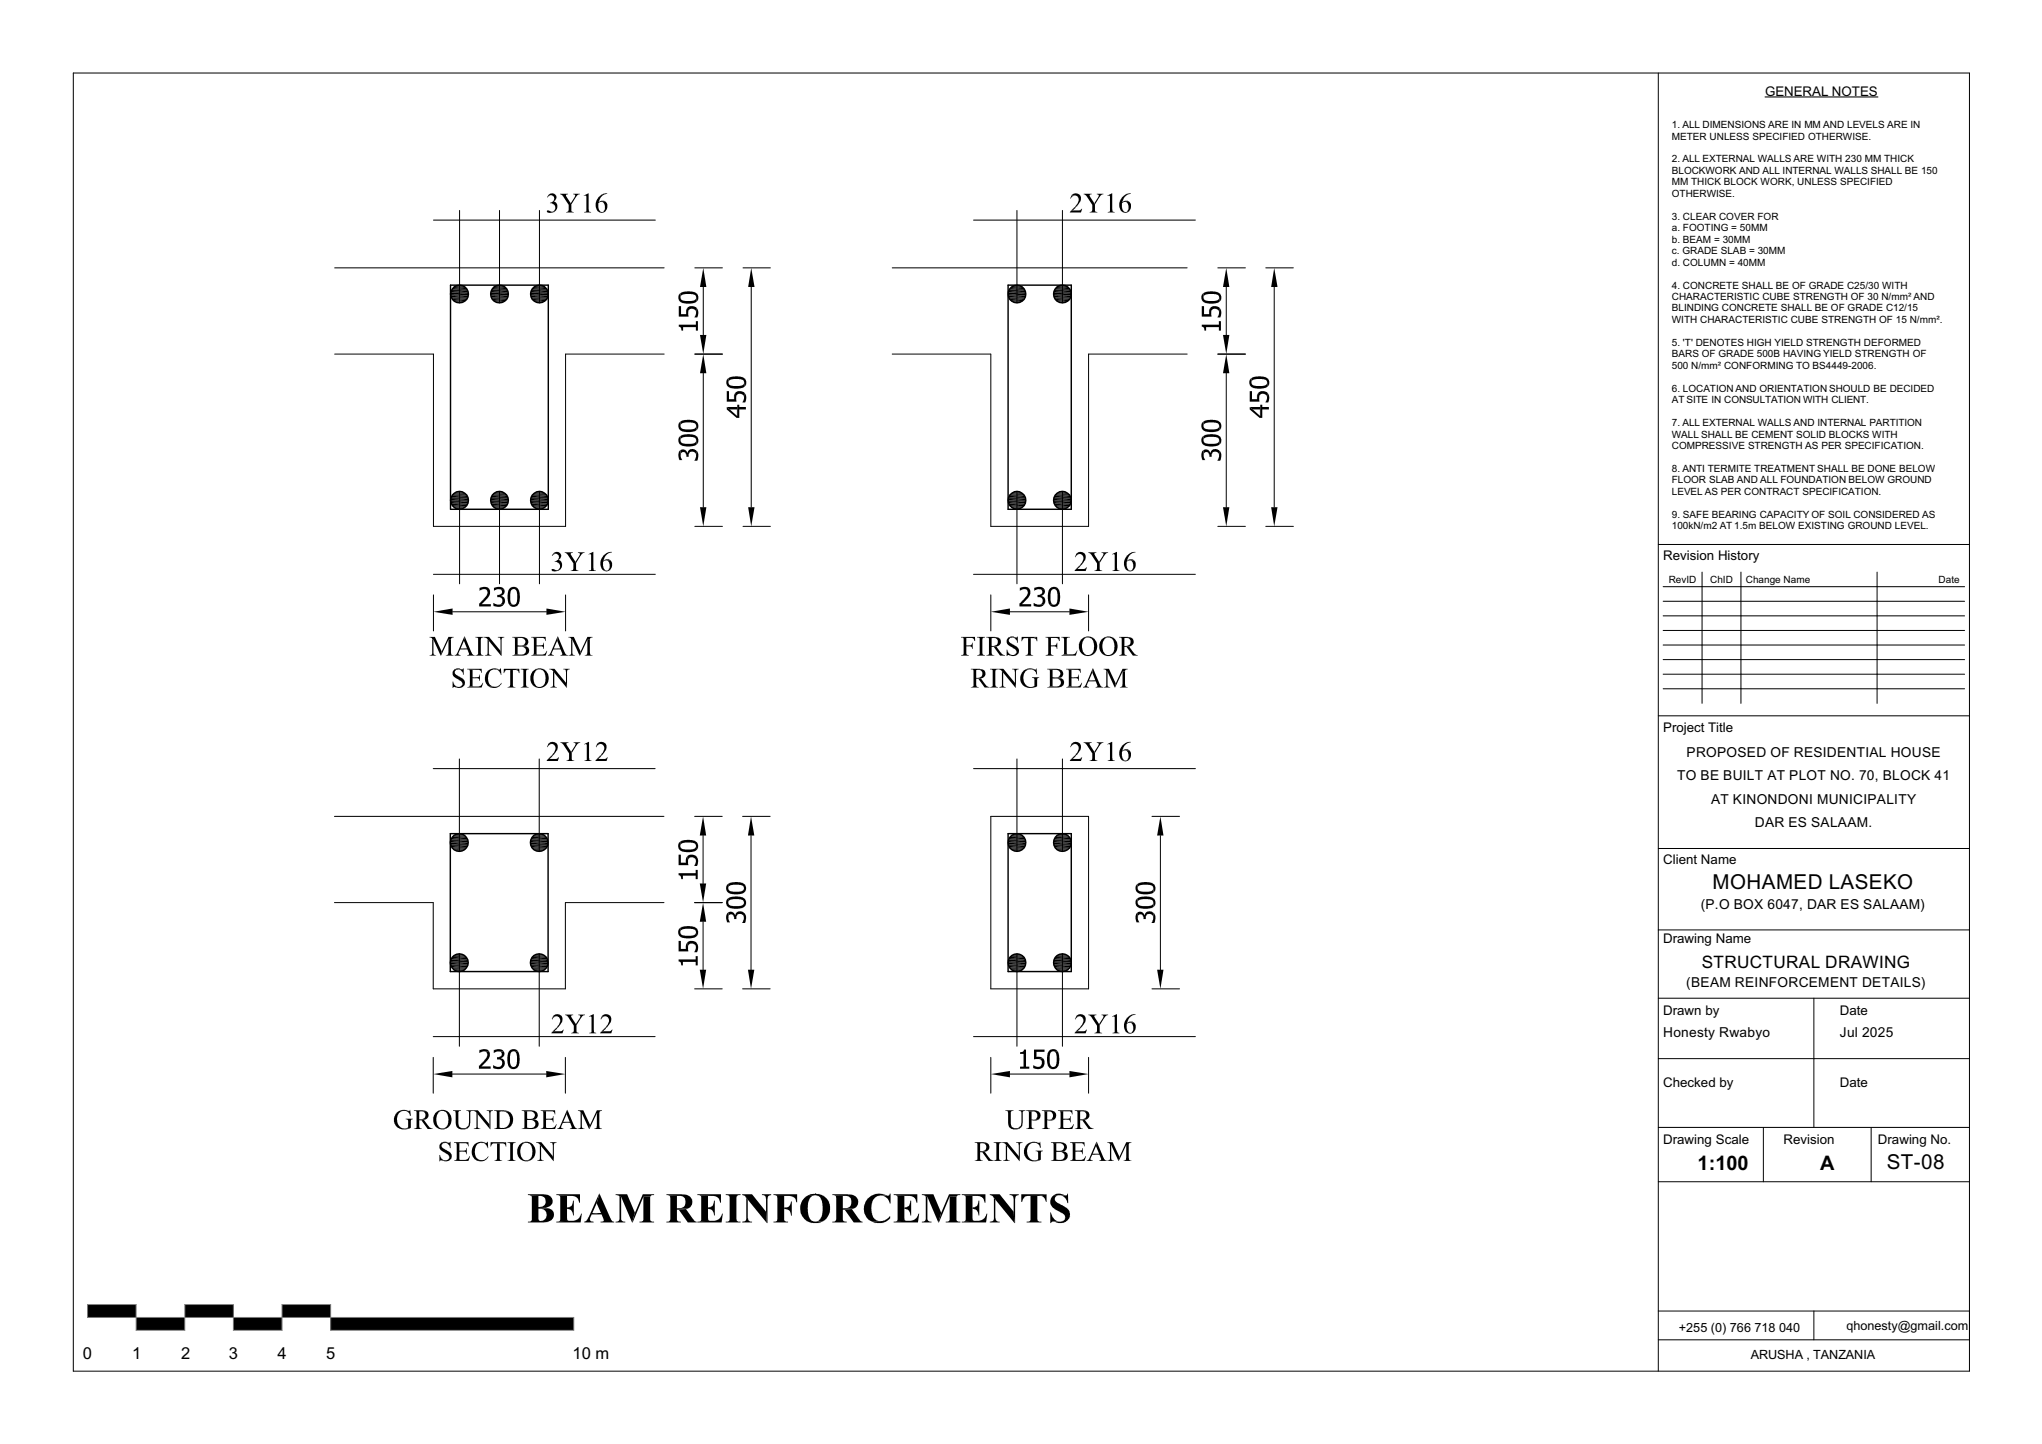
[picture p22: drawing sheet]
<svg xmlns="http://www.w3.org/2000/svg" width="420mm" height="297mm" viewBox="0 0 420 297" stroke-linecap="round" stroke-linejoin="round" font-family="sans-serif">
<defs><g id="words">
<g font-size="4.2">
<text x="352.2" y="182.9">MOHAMED LASEKO</text>
<text x="388.1" y="240.5">ST-08</text>
</g>
<g font-size="4.1">
<text x="349.2" y="240.6">1:100</text>
<text x="374.4" y="240.6">A</text>
</g>
<text font-size="3.5" x="350" y="199.1">STRUCTURAL DRAWING</text>
<g font-size="3.4">
<text x="17.1" y="279.5">0</text>
<text x="27.2" y="279.5">1</text>
<text x="37.2" y="279.5">2</text>
<text x="47.1" y="279.5">3</text>
<text x="57.1" y="279.5">4</text>
<text x="67.1" y="279.5">5</text>
<text x="117.8" y="279.5">10 m</text>
</g>
<g font-size="2.8">
<text x="346.9" y="155.7">PROPOSED OF RESIDENTIAL HOUSE</text>
<text x="345" y="160.5">TO BE BUILT AT PLOT NO. 70, BLOCK 41</text>
<text x="351.9" y="165.3">AT KINONDONI MUNICIPALITY</text>
<text x="360.9" y="170.1">DAR ES SALAAM.</text>
<text x="349.8" y="187.1">(P.O BOX 6047, DAR ES SALAAM)</text>
<text x="346.8" y="203">(BEAM REINFORCEMENT DETAILS)</text>
<text x="342.1" y="213.4">Honesty Rwabyo</text>
<text x="378.4" y="213.4">Jul 2025</text>
</g>
<g font-size="2.7">
<text x="363" y="19.7">GENERAL NOTES</text>
<text x="342.1" y="115.1">Revision History</text>
<text x="342.1" y="150.5">Project Title</text>
<text x="342.1" y="177.7">Client Name</text>
<text x="342.1" y="194">Drawing Name</text>
<text x="342.1" y="208.8">Drawn by</text>
<text x="378.4" y="208.8">Date</text>
<text x="342.1" y="223.6">Checked by</text>
<text x="378.4" y="223.6">Date</text>
<text x="342.1" y="235.4">Drawing Scale</text>
<text x="366.8" y="235.4">Revision</text>
<text x="386.3" y="235.4">Drawing No.</text>
</g>
<g font-size="2.6">
<text x="345.3" y="273.9">+255 (0) 766 718 040</text>
<text x="379.8" y="273.6">qhonesty@gmail.com</text>
<text x="360.1" y="279.4">ARUSHA , TANZANIA</text>
</g>
<g font-size="2.1">
<text x="343.9" y="26.3">1. ALL DIMENSIONS ARE IN MM AND LEVELS ARE IN</text>
<text x="343.9" y="28.7">METER UNLESS SPECIFIED OTHERWISE.</text>
<text x="343.9" y="33.4">2. ALL EXTERNAL WALLS ARE WITH 230 MM THICK</text>
<text x="343.9" y="35.8">BLOCKWORK AND ALL INTERNAL WALLS SHALL BE 150</text>
<text x="343.9" y="38.1">MM THICK BLOCK WORK, UNLESS SPECIFIED</text>
<text x="343.9" y="40.5">OTHERWISE.</text>
<text x="343.9" y="45.2">3. CLEAR COVER FOR</text>
<text x="343.9" y="47.6">a. FOOTING = 50MM</text>
<text x="343.9" y="49.9">b. BEAM = 30MM</text>
<text x="343.9" y="52.3">c. GRADE SLAB = 30MM</text>
<text x="343.9" y="54.6">d. COLUMN = 40MM</text>
<text x="343.9" y="59.3">4. CONCRETE SHALL BE OF GRADE C25/30 WITH</text>
<text x="343.9" y="61.7">CHARACTERISTIC CUBE STRENGTH OF 30 N/mm² AND</text>
<text x="343.9" y="64.1">BLINDING CONCRETE SHALL BE OF GRADE C12/15</text>
<text x="343.9" y="66.4">WITH CHARACTERISTIC CUBE STRENGTH OF 15 N/mm².</text>
<text x="343.9" y="71.1">5. 'T' DENOTES HIGH YIELD STRENGTH DEFORMED</text>
<text x="343.9" y="73.5">BARS OF GRADE 500B HAVING YIELD STRENGTH OF</text>
<text x="343.9" y="75.8">500 N/mm² CONFORMING TO BS4449-2006.</text>
<text x="343.9" y="80.6">6. LOCATION AND ORIENTATION SHOULD BE DECIDED</text>
<text x="343.9" y="82.9">AT SITE IN CONSULTATION WITH CLIENT.</text>
<text x="343.9" y="87.6">7. ALL EXTERNAL WALLS AND INTERNAL PARTITION</text>
<text x="343.9" y="90">WALL SHALL BE CEMENT SOLID BLOCKS WITH</text>
<text x="343.9" y="92.3">COMPRESSIVE STRENGTH AS PER SPECIFICATION.</text>
<text x="343.9" y="97.1">8. ANTI TERMITE TREATMENT SHALL BE DONE BELOW</text>
<text x="343.9" y="99.4">FLOOR SLAB AND ALL FOUNDATION BELOW GROUND</text>
<text x="343.9" y="101.8">LEVEL AS PER CONTRACT SPECIFICATION.</text>
<text x="343.9" y="106.5">9. SAFE BEARING CAPACITY OF SOIL CONSIDERED AS</text>
<text x="343.9" y="108.8">100kN/m2 AT 1.5m BELOW EXISTING GROUND LEVEL.</text>
<text x="343.2" y="119.8">RevID</text>
<text x="351.7" y="119.8">ChID</text>
<text x="359.1" y="119.8">Change Name</text>
<text x="398.7" y="119.8">Date</text>
</g>
<text font-size="1.4" fill="#fff" x="13.8" y="283.3">GSPublisherVersion 0.0.100.100</text>
</g></defs>
<g fill="#000">
<path d="M18 268.3h10v2.7h-10z" fill-rule="evenodd"/>
<path d="M28 271h10v2.6h-10z" fill-rule="evenodd"/>
<path d="M38 268.3h10v2.7h-10z" fill-rule="evenodd"/>
<path d="M48 271h10v2.6h-10z" fill-rule="evenodd"/>
<path d="M58 268.3h10v2.7h-10z" fill-rule="evenodd"/>
<path d="M68 271h50v2.6h-50z" fill-rule="evenodd"/>
</g>
<path d="M18 268.3v2.7h100v2.6h-50v-5.3h-10v5.3h-10v-5.3h-10v5.3h-10v-5.3z" fill="none" stroke="#7f7f7f" stroke-width=".21"/>
<path d="M341.1 112h64M341.1 147.2h64M341.1 174.5h64M341.1 191.3h64M341.1 205.3h64M341.1 217.7h64M341.1 231.9h64M341.1 243.1h64" fill="none" stroke="#000" stroke-width=".21"/>
<path d="M342.1 117.7h62v27h-62z" fill-rule="evenodd" fill="#fff"/>
<g fill="none" stroke="#000" stroke-width=".21">
<path d="M15.1 15h390v267h-390zM341.1 15v267M363 19.9h23.3M350.1 117.7v27M358.1 117.7v27M386.1 117.7v27M342.1 120.7h62M342.1 123.7h62M342.1 126.7h62M342.1 129.7h62M342.1 132.7h62M342.1 135.7h62"/>
<path d="M342.1 138.7h62M342.1 141.7h62M373.1 205.3v26.6M362.7 231.9v11.2M384.9 231.9v11.2M341.1 269.7h64M341.1 275.6h64M373.1 269.7v5.9"/>
</g>
<path d="M35.3 21.9h287.7v236.6h-287.7z" fill-rule="evenodd" fill="#fff"/>
<g fill="none" stroke="#000" stroke-width=".3">
<path d="M92.7 58.6h20.1v46.1h-20.1zM92.7 60h3.6M100.9 60h3.6M109.1 60h3.6M207.3 58.6h13v46.1h-13zM207.4 60h3.5M216.7 60h3.6M92.8 61.3h3.4M101 61.3h3.4M109.3 61.3h3.3M207.5 61.3h3.4M216.8 61.3h3.4"/>
<path d="M92.7 102.7h3.6M92.8 102.1h3.4M92.8 103.7h3.4M93 101.8h3.1M93 104h3.1M100.9 102.7h3.7M101 102.1h3.4M101 103.7h3.4M101.2 101.8h3.1M101.2 104h3.1M109.1 102.7h3.7M109.3 102.1h3.3"/>
<path d="M109.3 103.7h3.3M109.4 101.8h3.1M109.4 104h3.1M207.3 102.7h3.7M207.5 102.1h3.4M207.5 103.7h3.4M207.6 101.8h3.1M207.6 104h3.1M216.7 102.7h3.6M216.8 102.1h3.4M216.8 103.7h3.4M217 101.8h3"/>
<path d="M217 104h3M92.6 171.5h20.1v28.3h-20.1zM92.7 172.8h3.6M92.8 172.5h3.4M92.8 174.1h3.4M92.9 172.2h3.1M109.1 172.8h3.6M109.2 172.5h3.4M109.2 174.1h3.4M109.3 172.2h3.2M207.3 171.5h13v28.3h-13zM207.4 172.8h3.5"/>
<path d="M207.5 172.5h3.4M207.5 174.1h3.4M207.6 172.2h3.1M216.7 172.8h3.6M216.8 172.5h3.4M216.8 174.1h3.4M217 172.2h3M92.7 198.5h3.6M92.8 197.2h3.4M109.1 198.5h3.6M109.2 197.2h3.4M207.4 198.5h3.5"/>
<path d="M207.5 197.2h3.4M216.7 198.5h3.6M216.8 197.2h3.4"/>
<circle cx="94.5" cy="60.5" r="1.83"/>
<circle cx="102.7" cy="60.5" r="1.83"/>
<circle cx="111" cy="60.5" r="1.82"/>
<circle cx="209.2" cy="60.5" r="1.82"/>
<circle cx="218.5" cy="60.5" r="1.83"/>
<circle cx="94.5" cy="102.9" r="1.83"/>
<circle cx="102.7" cy="102.9" r="1.83"/>
<circle cx="111" cy="102.9" r="1.82"/>
<circle cx="209.2" cy="102.9" r="1.82"/>
<circle cx="218.5" cy="102.9" r="1.83"/>
<circle cx="94.5" cy="173.3" r="1.83"/>
<circle cx="110.9" cy="173.3" r="1.83"/>
<circle cx="209.2" cy="173.3" r="1.82"/>
<circle cx="218.5" cy="173.3" r="1.83"/>
<circle cx="94.5" cy="198" r="1.83"/>
<circle cx="110.9" cy="198" r="1.83"/>
<circle cx="209.2" cy="198" r="1.82"/>
<circle cx="218.5" cy="198" r="1.83"/>
</g>
<g fill="none" stroke="#000" stroke-width=".21">
<path d="M68.8 55.1h67.8M89.2 45.3h45.6M93.2 59.1h2.7M93.4 58.9h2.2M94.5 43.3v19M101.4 59.1h2.7M101.6 58.9h2.2M102.7 43.3v19M109.6 59.1h2.7M109.9 58.9h2.2M111 43.3v19M142.9 55.1h5.7"/>
<path d="M144.7 59v9.9M152.8 55.1h5.7M154.5 59v45.3M183.5 55.1h60.7M200.2 45.3h45.7M207.8 59.1h2.7M208.1 58.9h2.2M209.2 43.3v19M217.2 59.1h2.7M217.4 58.9h2.2M218.5 43.3v19M250.5 55.1h5.7"/>
<path d="M252.2 59v9.9M260.3 55.1h5.7M262.1 59v45.3M68.8 72.8h20.4v35.5h27.1v-35.5h20.3M93.4 62h2.2M101.6 62h2.2M109.9 62h2.2M142.9 72.8h5.7M144.7 76.8v27.5M183.5 72.8h20.3v35.5h20.1v-35.5h20.3M208.1 62h2.2M217.4 62h2.2"/>
<path d="M250.5 72.8h5.7M252.2 76.8v27.5M89.2 118.1h45.6M93.2 101.6h2.7M93.2 104.3h2.7M93.4 101.4h2.2M93.4 104.5h2.2M94.5 101.1v19M101.4 101.6h2.7M101.4 104.3h2.7M101.6 101.4h2.2M101.6 104.5h2.2"/>
<path d="M102.7 101.1v19M109.6 101.6h2.7M109.6 104.3h2.7M109.9 101.4h2.2M109.9 104.5h2.2M111 101.1v19M142.9 108.3h5.7M152.8 108.3h5.7M200.2 118.1h45.7M207.8 101.6h2.7M207.8 104.3h2.7M208.1 101.4h2.2"/>
<path d="M208.1 104.5h2.2M209.2 101.1v19M217.2 101.6h2.7M217.2 104.3h2.7M217.4 101.4h2.2M217.4 104.5h2.2M218.5 101.1v19M250.5 108.3h5.7M260.3 108.3h5.7M89.2 122.4v7.4M93.1 125.8h19.3M116.3 122.4v7.4"/>
<path d="M203.8 122.4v7.4M207.7 125.8h12.3M223.9 122.4v7.4M89.1 158.1h45.6M94.5 156.1v19M110.9 156.1v19M200.2 158.1h45.7M209.2 156.1v19M218.5 156.1v19M68.8 167.9h67.8M93.1 172h2.7M93.4 171.8h2.2"/>
<path d="M93.4 174.9h2.2M109.6 172h2.7M109.8 171.8h2.2M109.8 174.9h2.2M142.9 167.9h5.6M144.6 171.8v9.9M152.7 167.9h5.7M154.5 171.8v27.6M203.8 167.9h20.1v35.5h-20.1zM207.8 172h2.7M208.1 171.8h2.2M208.1 174.9h2.2"/>
<path d="M217.2 172h2.7M217.4 171.8h2.2M217.4 174.9h2.2M236.9 167.9h5.7M238.7 171.8v27.6M68.8 185.6h20.3v17.8h27.2v-17.8h20.3M93.1 199.3h2.7M93.4 196.4h2.2M93.4 199.5h2.2M94.5 196.2v19M109.6 199.3h2.7M109.8 196.4h2.2"/>
<path d="M109.8 199.5h2.2M110.9 196.2v19M142.9 185.6h5.6M144.6 189.6v9.8M207.8 199.3h2.7M208.1 196.4h2.2M208.1 199.5h2.2M209.2 196.2v19M217.2 199.3h2.7M217.4 196.4h2.2M217.4 199.5h2.2M218.5 196.2v19"/>
<path d="M89.1 217.5v7.3M89.1 213.2h45.6M116.3 217.5v7.3M142.9 203.4h5.6M152.7 203.4h5.7M200.2 213.2h45.7M203.8 217.5v7.3M223.9 217.5v7.3M236.9 203.4h5.7M93 220.9h19.4M207.7 220.9h12.3"/>
</g>
<g fill="#000">
<path d="M93.7 58.9h1.6l.3 .1zM93.7 58.9l.3-.2 1.3 .2zM94 58.7l1.3 .2zM94 58.7h1zM94.4 58.6l.6 .1zM101.9 58.9h1.6l.3 .1zM101.9 58.9l.3-.2 1.3 .2zM102.2 58.7l1.3 .2zM102.2 58.7h1zM102.6 58.6l.6 .1zM110.1 58.9h1.7l.3 .1zM110.1 58.9l.3-.2 1.4 .2z"/>
<path d="M110.4 58.7l1.4 .2zM110.4 58.7h1.1zM110.8 58.6l.7 .1zM144.7 55.1l.6 3.9h-1.3zM154.5 55.1l.7 3.9h-1.3zM208.4 58.9h1.6l.3 .1zM208.4 58.9l.3-.2 1.3 .2zM208.7 58.7l1.3 .2zM208.7 58.7h1zM209 58.6l.7 .1zM217.7 58.9h1.6l.3 .1zM217.7 58.9l.3-.2 1.3 .2z"/>
<path d="M218 58.7l1.3 .2zM218 58.7h1zM218.4 58.6l.6 .1zM252.2 55.1l.7 3.9h-1.4zM262.1 55.1l.7 3.9h-1.4zM93.4 62l1.9 .1h-1.6zM93.7 62.1l1.3 .1zM93.7 62.1h1.6l-.3 .1zM94 62.2l.7 .1zM94 62.2h1zM101.6 62l1.9 .1h-1.6zM101.9 62.1l1.3 .1z"/>
<path d="M101.9 62.1h1.6l-.3 .1zM102.2 62.2l.7 .1zM102.2 62.2h1zM109.9 62l1.9 .1h-1.7zM110.1 62.1l1.4 .1zM110.1 62.1h1.7l-.3 .1zM110.4 62.2l.7 .1zM110.4 62.2h1.1zM144 68.9h1.3l-.6 3.9zM144.7 72.8l.6 4h-1.3zM208.1 62l1.9 .1h-1.6zM208.4 62.1l1.3 .1z"/>
<path d="M208.4 62.1h1.6l-.3 .1zM208.7 62.2l.6 .1zM208.7 62.2h1zM217.4 62l1.9 .1h-1.6zM217.7 62.1l1.3 .1zM217.7 62.1h1.6l-.3 .1zM218 62.2l.7 .1zM218 62.2h1zM251.5 68.9h1.4l-.7 3.9zM252.2 72.8l.7 4h-1.4zM93.4 104.4l1.9 .1h-1.6zM93.7 101.3h1.6l.3 .1z"/>
<path d="M93.7 104.5l1.3 .2zM93.7 104.5h1.6l-.3 .2zM93.7 101.3l.3-.1 1.3 .1zM94 101.2l1.3 .1zM94 104.7h.7zM94 104.7h1zM94 101.2h1zM94.4 101.1l.6 .1zM101.6 104.4l1.9 .1h-1.6zM101.9 101.3h1.6l.3 .1zM101.9 104.5l1.3 .2zM101.9 104.5h1.6l-.3 .2z"/>
<path d="M101.9 101.3l.3-.1 1.3 .1zM102.2 101.2l1.3 .1zM102.2 104.7h.7zM102.2 104.7h1zM102.2 101.2h1zM102.6 101.1l.6 .1zM109.9 104.4l1.9 .1h-1.7zM110.1 101.3h1.7l.3 .1zM110.1 104.5l1.4 .2zM110.1 104.5h1.7l-.3 .2zM110.1 101.3l.3-.1 1.4 .1zM110.4 101.2l1.4 .1z"/>
<path d="M110.4 104.7h.7zM110.4 104.7h1.1zM110.4 101.2h1.1zM110.8 101.1l.7 .1zM144 104.3h1.3l-.6 4zM153.9 104.3h1.3l-.7 4zM208.1 104.4l1.9 .1h-1.6zM208.4 101.3h1.6l.3 .1zM208.4 104.5l1.3 .2zM208.4 104.5h1.6l-.3 .2zM208.4 101.3l.3-.1 1.3 .1zM208.7 101.2l1.3 .1z"/>
<path d="M208.7 104.7h.6zM208.7 104.7h1zM208.7 101.2h1zM209 101.1l.7 .1zM217.4 104.4l1.9 .1h-1.6zM217.7 101.3h1.6l.3 .1zM217.7 104.5l1.3 .2zM217.7 104.5h1.6l-.3 .2zM217.7 101.3l.3-.1 1.3 .1zM218 101.2l1.3 .1zM218 104.7h.7zM218 104.7h1z"/>
<path d="M218 101.2h1zM218.4 101.1l.6 .1zM251.5 104.3h1.4l-.7 4zM261.4 104.3h1.4l-.7 4zM89.2 125.8l3.9-.6v1.3zM112.4 125.2l3.9 .6-3.9 .7zM203.8 125.8l3.9-.6v1.3zM220 125.2l3.9 .6-3.9 .7zM93.4 174.8l1.9 .1h-1.7zM93.6 171.7h1.7l.3 .1zM93.6 174.9l1.4 .2zM93.6 174.9h1.7l-.3 .2z"/>
<path d="M93.6 171.7l.4-.1 1.3 .1zM94 171.6l1.3 .1zM94 175.1h.7zM94 175.1h1zM94 171.6h1zM94.3 171.5l.7 .1zM109.8 174.8l1.9 .1h-1.6zM110.1 171.7h1.6l.3 .1zM110.1 174.9l1.3 .2zM110.1 174.9h1.6l-.3 .2zM110.1 171.7l.3-.1 1.3 .1zM110.4 171.6l1.3 .1z"/>
<path d="M110.4 175.1h.7zM110.4 175.1h1zM110.4 171.6h1zM110.7 171.5l.7 .1zM144.6 167.9l.6 3.9h-1.3zM154.5 167.9l.6 3.9h-1.3zM208.1 174.8l1.9 .1h-1.6zM208.4 171.7h1.6l.3 .1zM208.4 174.9l1.3 .2zM208.4 174.9h1.6l-.3 .2zM208.4 171.7l.3-.1 1.3 .1zM208.7 171.6l1.3 .1z"/>
<path d="M208.7 175.1h.6zM208.7 175.1h1zM208.7 171.6h1zM209 171.5l.7 .1zM217.4 174.8l1.9 .1h-1.6zM217.7 171.7h1.6l.3 .1zM217.7 174.9l1.3 .2zM217.7 174.9h1.6l-.3 .2zM217.7 171.7l.3-.1 1.3 .1zM218 171.6l1.3 .1zM218 175.1h.7zM218 175.1h1z"/>
<path d="M218 171.6h1zM218.4 171.5l.6 .1zM238.7 167.9l.6 3.9h-1.3zM93.4 199.4l1.9 .2h-1.7zM93.6 196.4h1.7l.3 .1zM93.6 199.6l1.4 .1zM93.6 199.6h1.7l-.3 .1zM93.6 196.4l.4-.2 1.3 .2zM94 196.2l1.3 .2zM94 199.7l.7 .1zM94 199.7h1zM94 196.2h1z"/>
<path d="M94.3 196.2h.7zM109.8 199.4l1.9 .2h-1.6zM110.1 196.4h1.6l.3 .1zM110.1 199.6l1.3 .1zM110.1 199.6h1.6l-.3 .1zM110.1 196.4l.3-.2 1.3 .2zM110.4 196.2l1.3 .2zM110.4 199.7l.7 .1zM110.4 199.7h1zM110.4 196.2h1zM110.7 196.2h.7zM143.9 181.7h1.3l-.6 3.9z"/>
<path d="M144.6 185.6l.6 4h-1.3zM143.9 199.4h1.3l-.6 4zM153.8 199.4h1.3l-.6 4zM208.1 199.4l1.9 .2h-1.6zM208.4 196.4h1.6l.3 .1zM208.4 199.6l1.3 .1zM208.4 199.6h1.6l-.3 .1zM208.4 196.4l.3-.2 1.3 .2zM208.7 196.2l1.3 .2zM208.7 199.7l.6 .1zM208.7 199.7h1zM208.7 196.2h1z"/>
<path d="M209 196.2h.7zM217.4 199.4l1.9 .2h-1.6zM217.7 196.4h1.6l.3 .1zM217.7 199.6l1.3 .1zM217.7 199.6h1.6l-.3 .1zM217.7 196.4l.3-.2 1.3 .2zM218 196.2l1.3 .2zM218 199.7l.7 .1zM218 199.7h1zM218 196.2h1zM218.4 196.2h.6zM238 199.4h1.3l-.6 4z"/>
<path d="M89.1 220.9l3.9-.6v1.3zM112.4 220.3l3.9 .6-3.9 .7zM203.8 220.9l3.9-.6v1.3zM220 220.3l3.9 .6-3.9 .7zM167.6 245.6h.4z"/>
<path d="M112.8 40.1a.89 .89 0 0 1 1.4-.1 .89 .89 0 0 1-.3 1.4 1.2 1.2 0 0 1 .7 1.1 1.2 1.2 0 0 1-.6 1.1l-.5-.1a.89 .89 0 0 0 .7-1 .89 .89 0 0 0-1.1-.7v-.1a.8 .8 0 0 0 .9-.7 .8 .8 0 0 0-.6-.9z" fill-rule="evenodd"/>
<path d="M115.2 39.9h1.6v.1a.32 .32 0 0 0-.4 .1 .32 .32 0 0 0 .2 .5 2.73 2.73 0 0 1 .9 2.7l.1 .2 .4 .2-1.6-.1a.48 .48 0 0 0 .6-.6v-.9l-1.2-1.7z" fill-rule="evenodd"/>
<path d="M117.9 39.9h1.4v.1l-.6 .2-1.2 1.9-.1-.3 .9-1.6z" fill-rule="evenodd"/>
<path d="M120.1 40.2l1-.4v3.2a.54 .54 0 0 0 .5 .7l-1.5-.1a.41 .41 0 0 0 .5-.1 .41 .41 0 0 0 0-.5v-2.6l-.2-.2z" fill-rule="evenodd"/>
<path d="M123.4 40.3l.9-.5h.6v.1a1.92 1.92 0 0 0-1.8 1.6h.4a.91 .91 0 0 0-.4 1.2l.3 .8 .4 .1h-.6a2.19 2.19 0 0 1 .2-3.3z" fill-rule="evenodd"/>
<path d="M220.4 40.2a1.11 1.11 0 0 1 1.6-.1 1.11 1.11 0 0 1 0 1.6l-1.2 1.5-.4 .1 .9-.9a1.54 1.54 0 0 0 .3-2l-.5-.2z" fill-rule="evenodd"/>
<path d="M222.9 39.9h1.6v.1a.32 .32 0 0 0-.4 .1 .32 .32 0 0 0 .2 .5 2.73 2.73 0 0 1 .9 2.7l.1 .2 .4 .2-1.6-.1a.48 .48 0 0 0 .6-.6v-.9l-1.2-1.7z" fill-rule="evenodd"/>
<path d="M225.6 39.9h1.3v.1l-.5 .2-1.2 1.9-.1-.3 .9-1.6z" fill-rule="evenodd"/>
<path d="M227.8 40.2l1-.4v3.2a.54 .54 0 0 0 .5 .7l-1.5-.1a.41 .41 0 0 0 .5-.1 .41 .41 0 0 0 0-.5v-2.6l-.2-.2z" fill-rule="evenodd"/>
<path d="M230.8 40.6l.9-.7 .5-.1h.4v.1a1.92 1.92 0 0 0-1.8 1.6h.4a.91 .91 0 0 0-.4 1.2l.3 .8 .4 .1h-.6a2.14 2.14 0 0 1-.1-3z" fill-rule="evenodd"/>
<path d="M112.5 43.4l.3-.1 1.2 .3a1.15 1.15 0 0 1-1.5-.1z" fill-rule="evenodd"/>
<path d="M112.8 40.1h.6l-.9 .5z" fill-rule="evenodd"/>
<path d="M120.1 40.2h.3z" fill-rule="evenodd"/>
<path d="M123.1 41.5l.6-.2h.5l.4 .2z" fill-rule="evenodd"/>
<path d="M123.7 41.5h.9a1.3 1.3 0 0 1 .1 1.6 1.3 1.3 0 0 1-1.5 .5h.6a1.11 1.11 0 0 0 .4-1.7z" fill-rule="evenodd"/>
<path d="M220.4 40.2h.7l-.5 .2-.4 .5z" fill-rule="evenodd"/>
<path d="M220.2 43.5l.2-.2h1.6l.6-.4-.3 .8h-2.3z" fill-rule="evenodd"/>
<path d="M227.8 40.2h.3z" fill-rule="evenodd"/>
<path d="M230.8 41.5l.6-.2h.5l.4 .2z" fill-rule="evenodd"/>
<path d="M231.4 41.5h.9a1.3 1.3 0 0 1 .1 1.6 1.3 1.3 0 0 1-1.5 .5h.6a1.11 1.11 0 0 0 .4-1.7z" fill-rule="evenodd"/>
<path d="M139.8 60.4l.2-.1v.9a1.05 1.05 0 0 0 1.3 .7h.4a1.24 1.24 0 0 0 1.5-.7l-.1 1-1.1 .3-.9-.1a1.26 1.26 0 0 1-1.4-.5 1.26 1.26 0 0 1 .1-1.5z" fill-rule="evenodd"/>
<path d="M139.6 66.8h3.5v-.7h.5v1.9h-.5v-.7h-2.6v.7h-.3l-.2-.7-.4-.1z" fill-rule="evenodd"/>
<path d="M139.6 63h.5v1.6h1v-.8l.4-.6 .1 1.9h-2z" fill-rule="evenodd"/>
<path d="M140 60.2l.8-.2h1.2a1.29 1.29 0 0 1 1.3 .4 1.29 1.29 0 0 1 .2 1.4l-.3 .3v-.9a1.27 1.27 0 0 0-1.6-.7h-.1a1.26 1.26 0 0 0-1.5 .7z" fill-rule="evenodd"/>
<path d="M141.1 63.9v.7z" fill-rule="evenodd"/>
<path d="M141.6 63.1a1.61 1.61 0 0 1 1.6 .2v1a.81 .81 0 0 0-.9-.8 .81 .81 0 0 0-.7 .9z" fill-rule="evenodd"/>
<path d="M143.2 63.3a1.79 1.79 0 0 1 .2 2h-.6l.4-.9z" fill-rule="evenodd"/>
<path d="M149.6 77.9l.2-.1v.9a1.05 1.05 0 0 0 1.4 .7h.4a1.24 1.24 0 0 0 1.5-.7l-.1 .9-1.2 .3h-.9a1.26 1.26 0 0 1-1.3-.6 1.26 1.26 0 0 1 0-1.4z" fill-rule="evenodd"/>
<path d="M149.9 77.7l.8-.3h1.1a1.29 1.29 0 0 1 1.4 .5 1.29 1.29 0 0 1 .1 1.4l-.2 .3v-.9a1.27 1.27 0 0 0-1.6-.7h-.2a1.26 1.26 0 0 0-1.5 .7z" fill-rule="evenodd"/>
<path d="M247.4 60.4l.1-.1v.9a1.05 1.05 0 0 0 1.4 .7h.4a1.24 1.24 0 0 0 1.5-.7l-.1 1-1.1 .3-1-.1a1.26 1.26 0 0 1-1.3-.5 1.26 1.26 0 0 1 .1-1.5z" fill-rule="evenodd"/>
<path d="M247.2 66.8h3.5v-.7h.4v1.9h-.4v-.7h-2.6v.7h-.4l-.1-.7-.4-.1z" fill-rule="evenodd"/>
<path d="M247.2 63h.4v1.6h1.1v-.8l.3-.6 .2 1.9h-2z" fill-rule="evenodd"/>
<path d="M247.6 60.2l.8-.2h1.2a1.29 1.29 0 0 1 1.3 .4 1.29 1.29 0 0 1 .1 1.4l-.2 .3v-.9a1.27 1.27 0 0 0-1.6-.7h-.2a1.26 1.26 0 0 0-1.5 .7z" fill-rule="evenodd"/>
<path d="M248.7 63.9v.7z" fill-rule="evenodd"/>
<path d="M249.1 63.1a1.61 1.61 0 0 1 1.7 .2l-.1 1a.81 .81 0 0 0-.8-.8 .81 .81 0 0 0-.8 .9z" fill-rule="evenodd"/>
<path d="M250.8 63.3a1.79 1.79 0 0 1 .2 2h-.6l.3-.9z" fill-rule="evenodd"/>
<path d="M257.2 77.9l.2-.1v.9a1.05 1.05 0 0 0 1.3 .7h.5a1.24 1.24 0 0 0 1.4-.7v.9l-1.2 .3h-.9a1.26 1.26 0 0 1-1.3-.6 1.26 1.26 0 0 1 0-1.4z" fill-rule="evenodd"/>
<path d="M257.5 77.7l.8-.3h1.1a1.29 1.29 0 0 1 1.3 .5 1.29 1.29 0 0 1 .2 1.4l-.3 .3v-.9a1.27 1.27 0 0 0-1.5-.7h-.2a1.26 1.26 0 0 0-1.5 .7z" fill-rule="evenodd"/>
<path d="M139.7 92.8l.3-.2v1.3l.3 .7h-.5a1.98 1.98 0 0 1-.1-1.8z" fill-rule="evenodd"/>
<path d="M139.8 89.8l.2-.1v.9a1.05 1.05 0 0 0 1.3 .7h.4a1.24 1.24 0 0 0 1.5-.7l-.1 .9-1.1 .3h-.9a1.26 1.26 0 0 1-1.4-.6 1.26 1.26 0 0 1 .1-1.4z" fill-rule="evenodd"/>
<path d="M139.8 86.8l.2-.1v.9a1.05 1.05 0 0 0 1.3 .7h.4a1.24 1.24 0 0 0 1.5-.7l-.1 1-1.1 .3-.9-.1a1.26 1.26 0 0 1-1.4-.5 1.26 1.26 0 0 1 .1-1.5z" fill-rule="evenodd"/>
<path d="M140 89.6l.8-.3h1.2a1.29 1.29 0 0 1 1.3 .5 1.29 1.29 0 0 1 .2 1.4l-.3 .3v-.9a1.27 1.27 0 0 0-1.6-.8h-.1a1.26 1.26 0 0 0-1.5 .8z" fill-rule="evenodd"/>
<path d="M140 86.6l.8-.2h1.2a1.29 1.29 0 0 1 1.3 .4 1.29 1.29 0 0 1 .2 1.4l-.3 .3v-.9a1.27 1.27 0 0 0-1.6-.7h-.1a1.26 1.26 0 0 0-1.5 .7z" fill-rule="evenodd"/>
<path d="M140 92.5a1.03 1.03 0 0 1 1.4 .7 1.04 1.04 0 0 1 .8-.9 1.04 1.04 0 0 1 1 .4v1a.79 .79 0 0 0-.9-.8 .79 .79 0 0 0-.7 1.1h-.4a.66 .66 0 0 0-.3-1 .66 .66 0 0 0-.9 .4v.3z" fill-rule="evenodd"/>
<path d="M143.2 92.7a1.75 1.75 0 0 1 .2 2.1h-.6l.4-.8z" fill-rule="evenodd"/>
<path d="M149.5 83.7l2.1 1.9v-2.4h.5v.5h1.3v.5h-1.3v1.8h-.6l-2-1.8z" fill-rule="evenodd"/>
<path d="M149.5 83.7h2.1v1.9v-1.4h-1.5z" fill-rule="evenodd"/>
<path d="M149.5 80.5h.4v1.6h1.1v-.8l.3-.6 .2 1.9h-2z" fill-rule="evenodd"/>
<path d="M151 81.3v.8z" fill-rule="evenodd"/>
<path d="M151.4 80.6a1.61 1.61 0 0 1 1.7 .1l-.1 1.1a.81 .81 0 0 0-.8-.8 .81 .81 0 0 0-.8 .8z" fill-rule="evenodd"/>
<path d="M153.1 80.7a1.79 1.79 0 0 1 .2 2.1h-.6l.3-.9z" fill-rule="evenodd"/>
<path d="M247.3 92.8l.3-.2v1.3l.3 .7h-.5a1.98 1.98 0 0 1-.1-1.8z" fill-rule="evenodd"/>
<path d="M247.4 89.8l.1-.1v.9a1.05 1.05 0 0 0 1.4 .7h.4a1.24 1.24 0 0 0 1.5-.7l-.1 .9-1.1 .3h-1a1.26 1.26 0 0 1-1.3-.6 1.26 1.26 0 0 1 .1-1.4z" fill-rule="evenodd"/>
<path d="M247.4 86.8l.1-.1v.9a1.05 1.05 0 0 0 1.4 .7h.4a1.24 1.24 0 0 0 1.5-.7l-.1 1-1.1 .3-1-.1a1.26 1.26 0 0 1-1.3-.5 1.26 1.26 0 0 1 .1-1.5z" fill-rule="evenodd"/>
<path d="M247.6 89.6l.8-.3h1.2a1.29 1.29 0 0 1 1.3 .5 1.29 1.29 0 0 1 .1 1.4l-.2 .3v-.9a1.27 1.27 0 0 0-1.6-.8h-.2a1.26 1.26 0 0 0-1.5 .8z" fill-rule="evenodd"/>
<path d="M247.5 86.7l.9-.3h1.2a1.29 1.29 0 0 1 1.3 .4 1.29 1.29 0 0 1 .1 1.4l-.2 .3v-.9a1.27 1.27 0 0 0-1.6-.7h-.2a1.26 1.26 0 0 0-1.5 .7z" fill-rule="evenodd"/>
<path d="M247.6 92.6a1 1 0 0 1 1.4 .6 1.04 1.04 0 0 1 .7-.9 1.04 1.04 0 0 1 1.1 .4l-.1 1a.79 .79 0 0 0-.9-.8 .79 .79 0 0 0-.6 1.1h-.5a.66 .66 0 0 0-.2-1 .66 .66 0 0 0-.9 .4v.3z" fill-rule="evenodd"/>
<path d="M250.8 92.7a1.75 1.75 0 0 1 .2 2.1h-.6l.3-.8z" fill-rule="evenodd"/>
<path d="M257 83.7l2.2 1.9v-2.4h.4v.5h1.4v.5h-1.4v1.8h-.5l-2.1-1.8z" fill-rule="evenodd"/>
<path d="M257 83.7h2.2v1.9v-1.4h-1.5z" fill-rule="evenodd"/>
<path d="M257 80.5h.5v1.6h1.1v-.8l.3-.6 .2 1.9h-2.1z" fill-rule="evenodd"/>
<path d="M258.6 81.3v.8z" fill-rule="evenodd"/>
<path d="M259 80.6a1.61 1.61 0 0 1 1.6 .1v1.1a.81 .81 0 0 0-.8-.8 .81 .81 0 0 0-.8 .8z" fill-rule="evenodd"/>
<path d="M260.6 80.7a1.79 1.79 0 0 1 .3 2.1h-.6l.3-.9z" fill-rule="evenodd"/>
<path d="M113.5 117.1l.3-.1 1.2 .3a1.15 1.15 0 0 1-1.5-.1z" fill-rule="evenodd"/>
<path d="M113.8 113.9h.5l-.8 .4z" fill-rule="evenodd"/>
<path d="M113.8 113.9a.89 .89 0 0 1 1.4-.1 .89 .89 0 0 1-.3 1.4 1.2 1.2 0 0 1 .7 1 1.2 1.2 0 0 1-.6 1.1h-.5a.89 .89 0 0 0 .7-1.1 .89 .89 0 0 0-1.1-.7 .8 .8 0 0 0 .8-.7 .8 .8 0 0 0-.6-.9z" fill-rule="evenodd"/>
<path d="M116.2 113.6h1.6v.1a.32 .32 0 0 0-.4 .2 .32 .32 0 0 0 .2 .4 2.73 2.73 0 0 1 .9 2.8v.1l.5 .2h-1.6a.48 .48 0 0 0 .5-.6v-.9l-1.1-1.8z" fill-rule="evenodd"/>
<path d="M118.9 113.6h1.3v.1l-.5 .2-1.2 1.9-.1-.3 .9-1.5z" fill-rule="evenodd"/>
<path d="M121 114h.4z" fill-rule="evenodd"/>
<path d="M121 114l1-.5v3.3a.54 .54 0 0 0 .6 .6h-1.5a.41 .41 0 0 0 .4-.2 .41 .41 0 0 0 .1-.4v-2.7l-.2-.1z" fill-rule="evenodd"/>
<path d="M124.1 115.3l.6-.3h.5l.4 .2z" fill-rule="evenodd"/>
<path d="M124.7 115.2h.9a1.3 1.3 0 0 1 .1 1.7 1.3 1.3 0 0 1-1.5 .5h.6a1.11 1.11 0 0 0 .4-1.8z" fill-rule="evenodd"/>
<path d="M124.4 114l.9-.4 .6-.1v.1a1.92 1.92 0 0 0-1.8 1.7h.4a.91 .91 0 0 0-.5 1.1l.4 .8 .4 .2h-.6a2.19 2.19 0 0 1 .2-3.4z" fill-rule="evenodd"/>
<path d="M221.4 113.9h.7l-.5 .2-.5 .5z" fill-rule="evenodd"/>
<path d="M221.4 113.9a1.11 1.11 0 0 1 1.6-.1 1.11 1.11 0 0 1 0 1.7l-1.2 1.4-.4 .1 .8-.9a1.54 1.54 0 0 0 .3-2l-.4-.2z" fill-rule="evenodd"/>
<path d="M221 117.4l.4-.4h1.6l.6-.3-.3 .7z" fill-rule="evenodd"/>
<path d="M223.9 113.6h1.6v.1a.32 .32 0 0 0-.4 .2 .32 .32 0 0 0 .2 .4 2.73 2.73 0 0 1 .9 2.8v.1l.5 .2h-1.6a.48 .48 0 0 0 .5-.6v-.9l-1.1-1.8z" fill-rule="evenodd"/>
<path d="M226.6 113.6h1.3v.1l-.5 .2-1.2 1.9-.1-.3 .9-1.5z" fill-rule="evenodd"/>
<path d="M228.7 114h.4z" fill-rule="evenodd"/>
<path d="M228.7 114l1-.5v3.3a.54 .54 0 0 0 .5 .6h-1.4a.41 .41 0 0 0 .4-.2 .41 .41 0 0 0 .1-.4v-2.7l-.2-.1z" fill-rule="evenodd"/>
<path d="M231.8 115.3l.6-.3h.5l.4 .2z" fill-rule="evenodd"/>
<path d="M232.4 115.2h.9a1.3 1.3 0 0 1 .1 1.7 1.3 1.3 0 0 1-1.5 .5h.6a1.11 1.11 0 0 0 .4-1.8z" fill-rule="evenodd"/>
<path d="M231.7 114.4l1-.8 .5-.1h.4v.1a1.92 1.92 0 0 0-1.8 1.7h.4a.91 .91 0 0 0-.5 1.1l.4 .8 .4 .2h-.6a2.14 2.14 0 0 1-.2-3z" fill-rule="evenodd"/>
<path d="M88.9 131.5l.3 .1v2.6a.59 .59 0 0 0 .5 .6h-1.4l.5-.2 .1-.2z" fill-rule="evenodd"/>
<path d="M88.3 131h1.1l1.4 3-.2 .8-1.4-3.2-.3-.1a.41 .41 0 0 0-.6-.4z" fill-rule="evenodd"/>
<path d="M92.2 131.6l.6-.1v2.7a.59 .59 0 0 0 .5 .6h-1.6a.48 .48 0 0 0 .5-.6z" fill-rule="evenodd"/>
<path d="M92.2 131h1.1v.1a.41 .41 0 0 0-.5 .4l-.6 .1-1.6 3.2 .2-.8z" fill-rule="evenodd"/>
<path d="M93.3 137.9l.2-.2h.7a.64 .64 0 0 0-.7 .6 .64 .64 0 0 0 .6 .7l.3 .1a1.4 1.4 0 0 1 1.1 1.8 1.69 1.69 0 0 1-2.1 .4h1a.7 .7 0 0 0 .7-.7 .7 .7 0 0 0-.6-.7l-.1-.1a1.51 1.51 0 0 1-1.3-1.5z" fill-rule="evenodd"/>
<path d="M93.5 137.7l.5-.2 1.1 .2z" fill-rule="evenodd"/>
<path d="M93.5 137.7h1.6l.3-.2v1.3a1.35 1.35 0 0 0-1.2-1.1z" fill-rule="evenodd"/>
<path d="M95.5 130.9l-.1 .9-.7 1.6 1.4 .2h-1.4l-.3 .6a.37 .37 0 0 0-.1 .4 .37 .37 0 0 0 .4 .2h-1.2l.6-.5z" fill-rule="evenodd"/>
<path d="M95.6 130.9l1.5 3.6 .5 .3h-1.5a.35 .35 0 0 0 .4-.2 .35 .35 0 0 0-.2-.5l-.2-.5-1.4-.2h1.4l-.7-1.6z" fill-rule="evenodd"/>
<path d="M96.5 137.7l1.8 .1h-1.1v1.5l.8 .2h-.8v1.6l.3 .1h-1l.1-.3v-2.8z" fill-rule="evenodd"/>
<path d="M97.2 139.3h.8a.59 .59 0 0 0 .7-.6l-.1 1.4a.48 .48 0 0 0-.6-.6z" fill-rule="evenodd"/>
<path d="M96.1 137.6h3v.8h-.1l-.2-.5-.3-.1-2-.1h-.4z" fill-rule="evenodd"/>
<path d="M97.8 131h1.6v.1a.44 .44 0 0 0-.4 .1 .44 .44 0 0 0-.1 .5v2.5a.59 .59 0 0 0 .5 .6h-1.6a.45 .45 0 0 0 .4-.2 .45 .45 0 0 0 .1-.4v-2.9l-.5-.2z" fill-rule="evenodd"/>
<path d="M98.6 121a1.61 1.61 0 0 1 2 .1l-1.2 .1-.8 .3z" fill-rule="evenodd"/>
<path d="M100.3 131.5l.2 .3v2.4a.59 .59 0 0 0 .6 .6h-1.4l.5-.2 .1-.2z" fill-rule="evenodd"/>
<path d="M99.5 131h1.1l2.4 2.9 .1 1-2.6-3.1a1.11 1.11 0 0 0-1-.7z" fill-rule="evenodd"/>
<path d="M99.6 121.2l1-.1a2.06 2.06 0 0 1-.9 2.5l-.7 .7h2v.4h-2.5v-.5l1-1a1.39 1.39 0 0 0 .5-1.9z" fill-rule="evenodd"/>
<path d="M101.5 124l.8 .4h1.2a1.75 1.75 0 0 1-2 .2z" fill-rule="evenodd"/>
<path d="M100.2 138.1a1.86 1.86 0 0 1 2.3-.4h-.8a1.62 1.62 0 0 0-1.3 2.1 1.32 1.32 0 0 0 1.4 1.4h-1.2a2.1 2.1 0 0 1-.4-3.1z" fill-rule="evenodd"/>
<path d="M101.7 137.7h1z" fill-rule="evenodd"/>
<path d="M101.6 121a1.65 1.65 0 0 1 2.1 .2h-1.3l-.8 .3z" fill-rule="evenodd"/>
<path d="M102.2 137.8l.6-.1 .2-.2 .1 1.3-.4-.7z" fill-rule="evenodd"/>
<path d="M102.6 121.2h1.1a1 1 0 0 1-.6 1.4 1.04 1.04 0 0 1 .8 .7 1.04 1.04 0 0 1-.4 1.1h-1a.79 .79 0 0 0 .8-1 .79 .79 0 0 0-1-.6v-.4a.66 .66 0 0 0 .9-.3 .66 .66 0 0 0-.4-.9z" fill-rule="evenodd"/>
<path d="M102.4 131h1.3v.1a.44 .44 0 0 0-.4 .1 .44 .44 0 0 0-.1 .5l-.1 3.2-.2-3.5v-.2l-.5-.1z" fill-rule="evenodd"/>
<path d="M104.9 137.8h.6v2.9a.54 .54 0 0 0 .5 .7l-1.6-.1a.45 .45 0 0 0 .5-.4z" fill-rule="evenodd"/>
<path d="M104.9 121a1.17 1.17 0 0 1 1.7 .1h-.9a1.05 1.05 0 0 0-.8 1.4v.4a1.24 1.24 0 0 0 .8 1.5l-1-.1-.3-.8v-1a2.07 2.07 0 0 1 .5-1.5z" fill-rule="evenodd"/>
<path d="M105.8 131.2h1.2l-.5 .1v1.4l1.7 .1-.3 .1h.3l-1.7 .1v1.6h.6l-1.4 .1 .2-.2v-3.1z" fill-rule="evenodd"/>
<path d="M105.7 121.1h.9l.3 .9v1.2a1.29 1.29 0 0 1-.4 1.3 1.29 1.29 0 0 1-1.4 .1l-.3-.2h.9a1.27 1.27 0 0 0 .7-1.6v-.1a1.31 1.31 0 0 0-.7-1.6z" fill-rule="evenodd"/>
<path d="M103.6 137.6h3.2l-.8 .2h-1.9l-.5 .6z" fill-rule="evenodd"/>
<path d="M106 137.8l.8-.2v.8l-.1-.1a.54 .54 0 0 0-.7-.5z" fill-rule="evenodd"/>
<path d="M105.4 131h1.7a1.2 1.2 0 0 1 1.5 1.3l-.4 .5h-1.2a.82 .82 0 0 0 1.1-.8 .82 .82 0 0 0-1.1-.8l-1.6-.1z" fill-rule="evenodd"/>
<path d="M107 133l1.2-.1a1.01 1.01 0 0 1 .6 1.3 1.01 1.01 0 0 1-1.2 .6h-2.2l.3-.1 1.4-.1a.84 .84 0 0 0 1.1-.7 .84 .84 0 0 0-.8-.9z" fill-rule="evenodd"/>
<path d="M107.1 137.6h1.7v.1a.44 .44 0 0 0-.5 .1 .44 .44 0 0 0-.1 .4v2.5a.59 .59 0 0 0 .6 .7l-1.7-.1a.45 .45 0 0 0 .5-.1 .45 .45 0 0 0 .1-.5v-2.8l-.6-.2z" fill-rule="evenodd"/>
<path d="M109.6 131.2h1.8h-1v1.5l.8 .2h-.8v1.6l.3 .1-1.1 .1 .2-.4v-2.8z" fill-rule="evenodd"/>
<path d="M109.5 138.2l.6-.5h.9a1.63 1.63 0 0 0-1.2 2.1 1.32 1.32 0 0 0 1.2 1.5h.8a2 2 0 0 1-2.4-.7 2 2 0 0 1 .1-2.4z" fill-rule="evenodd"/>
<path d="M110.2 137.6a1.97 1.97 0 0 1 2.3 .6 1.97 1.97 0 0 1 .1 2.4l-.8 .7h-.8a1.38 1.38 0 0 0 1.2-1.8 1.51 1.51 0 0 0-1.2-1.8z" fill-rule="evenodd"/>
<path d="M110.4 132.7h.8a.59 .59 0 0 0 .7-.5l-.1 1.3a.48 .48 0 0 0-.6-.6z" fill-rule="evenodd"/>
<path d="M109.3 131h2.9l.1 .8h-.2l-.1-.5-.3-.1h-2.1l-.3-.1z" fill-rule="evenodd"/>
<path d="M109.3 134.8l2.5-.2 .8-.7-.4 .9z" fill-rule="evenodd"/>
<path d="M113.7 138.1l.3 .3v2.3a.59 .59 0 0 0 .6 .7h-1.4l.5-.2v-.2z" fill-rule="evenodd"/>
<path d="M113 137.6h1l2.4 2.8 .1 1.1-2.5-3.1a1.11 1.11 0 0 0-1-.7z" fill-rule="evenodd"/>
<path d="M114.7 130.9l-.1 .9-.7 1.6 1.4 .2h-1.5l-.3 .6a.37 .37 0 0 0 0 .4 .37 .37 0 0 0 .4 .2h-1.2l.5-.5z" fill-rule="evenodd"/>
<path d="M114.8 130.9l1.5 3.6 .5 .3h-1.5a.35 .35 0 0 0 .4-.2 .35 .35 0 0 0-.2-.5l-.2-.5-1.4-.2h1.3l-.6-1.6z" fill-rule="evenodd"/>
<path d="M115.9 137.6h1.3v.1a.44 .44 0 0 0-.5 .1 .44 .44 0 0 0-.1 .4l-.1 3.3-.1-3.6-.1-.1-.4-.1z" fill-rule="evenodd"/>
<path d="M117.5 131.5l.2 .1v2.6a.59 .59 0 0 0 .6 .6h-1.4l.5-.2 .1-.2z" fill-rule="evenodd"/>
<path d="M116.9 131h1.1l1.4 3-.2 .8-1.5-3.2-.2-.1a.41 .41 0 0 0-.6-.4z" fill-rule="evenodd"/>
<path d="M120.8 131.6l.5-.1v2.7a.59 .59 0 0 0 .6 .6h-1.6a.48 .48 0 0 0 .5-.6z" fill-rule="evenodd"/>
<path d="M120.8 131h1.1v.1a.41 .41 0 0 0-.6 .4l-.5 .1-1.6 3.2 .2-.8z" fill-rule="evenodd"/>
<path d="M198.1 131.2h1.5h-.8v1.5l.7 .2h-.7v1.3a.45 .45 0 0 0 0 .4 .45 .45 0 0 0 .5 .2h-1.6l.4-.2 .1-.2z" fill-rule="evenodd"/>
<path d="M198.8 132.7h.7a.51 .51 0 0 0 .5-.5v1.3a.46 .46 0 0 0-.5-.6z" fill-rule="evenodd"/>
<path d="M197.7 131h2.8l.1 .8-.5-.5-2-.1-.4-.1z" fill-rule="evenodd"/>
<path d="M199.7 137.6h1.8l.7 .1-1.4 .1v1.6l1.2 .1-1.2 .1v1.1a.45 .45 0 0 0 .1 .5 .45 .45 0 0 0 .4 .1h-1.6a.45 .45 0 0 0 .4-.1 .45 .45 0 0 0 .1-.5v-2.8v-.1l-.5-.1z" fill-rule="evenodd"/>
<path d="M200.8 139.6h.4z" fill-rule="evenodd"/>
<path d="M201.2 139.6l.6-.1 1.1 1.5 .6 .4h-1z" fill-rule="evenodd"/>
<path d="M201.3 137.8l.9-.1a.96 .96 0 0 1 .5 1 .96 .96 0 0 1-.7 .8l-1-.1a.85 .85 0 0 0 1-.6 .85 .85 0 0 0-.7-1z" fill-rule="evenodd"/>
<path d="M201 131h1.6v.1a.44 .44 0 0 0-.4 .1 .44 .44 0 0 0-.1 .5v2.5a.59 .59 0 0 0 .5 .6h-1.6a.45 .45 0 0 0 .4-.2 .45 .45 0 0 0 .1-.4v-2.9l-.5-.2z" fill-rule="evenodd"/>
<path d="M202.9 131h1.8l.7 .2-1.4 .1v1.6h1.2l-1.2 .1v1.2a.45 .45 0 0 0 0 .4 .45 .45 0 0 0 .5 .2h-1.6a.45 .45 0 0 0 .4-.2 .45 .45 0 0 0 .1-.4v-2.8v-.2l-.5-.1z" fill-rule="evenodd"/>
<path d="M204 133h.4z" fill-rule="evenodd"/>
<path d="M204.4 133h.5l1.1 1.5 .7 .3h-1z" fill-rule="evenodd"/>
<path d="M203.6 137.6h1.7v.1a.44 .44 0 0 0-.5 .1 .44 .44 0 0 0-.1 .4v2.5a.59 .59 0 0 0 .6 .7l-1.7-.1a.45 .45 0 0 0 .5-.1 .45 .45 0 0 0 .1-.5v-2.8l-.6-.2z" fill-rule="evenodd"/>
<path d="M204.4 131.2h1a.96 .96 0 0 1 .5 .9 .96 .96 0 0 1-.7 .8h-1.1a.85 .85 0 0 0 1.1-.7 .85 .85 0 0 0-.8-1z" fill-rule="evenodd"/>
<path d="M206.1 138.1l.2 .3v2.3a.59 .59 0 0 0 .6 .7h-1.4l.5-.2 .1-.2z" fill-rule="evenodd"/>
<path d="M205.3 137.6h1.1l2.3 2.8 .2 1.1-2.6-3.1a1.11 1.11 0 0 0-1-.7z" fill-rule="evenodd"/>
<path d="M207.1 133.6h.1a1.16 1.16 0 0 0 1.1 1.1h-1l-.2 .2z" fill-rule="evenodd"/>
<path d="M207.3 131.3l.1-.2h.8a.64 .64 0 0 0-.7 .6 .64 .64 0 0 0 .6 .7l.2 .2a1.4 1.4 0 0 1 1.2 1.8 1.69 1.69 0 0 1-2.2 .3h1a.7 .7 0 0 0 .8-.6 .7 .7 0 0 0-.7-.8l-.1-.1a1.51 1.51 0 0 1-1.2-1.5z" fill-rule="evenodd"/>
<path d="M207.4 131.1l.5-.2 1.1 .2z" fill-rule="evenodd"/>
<path d="M207.4 131.1h1.6l.3-.2v1.3a1.35 1.35 0 0 0-1.1-1.1z" fill-rule="evenodd"/>
<path d="M208.2 137.6h1.3v.1a.44 .44 0 0 0-.4 .1 .44 .44 0 0 0-.1 .4l-.1 3.3-.2-3.6v-.1l-.5-.1z" fill-rule="evenodd"/>
<path d="M209.8 121a1.61 1.61 0 0 1 1.9 .1l-1.2 .1-.7 .3z" fill-rule="evenodd"/>
<path d="M210.4 138.1l.6-.4h.9a1.75 1.75 0 0 0-1.3 2.6 1.42 1.42 0 0 0 1.4 1h1l-.5 .2a2.03 2.03 0 0 1-2.4-.9 2.03 2.03 0 0 1 .3-2.5z" fill-rule="evenodd"/>
<path d="M210.7 121.2l1-.1a2.06 2.06 0 0 1-.9 2.5l-.7 .7h2v.4h-2.4v-.5l.9-1a1.39 1.39 0 0 0 .5-1.9z" fill-rule="evenodd"/>
<path d="M211 137.7a2.18 2.18 0 0 1 2 0z" fill-rule="evenodd"/>
<path d="M211.5 131.3h.5v2.9a.54 .54 0 0 0 .5 .6h-1.6a.45 .45 0 0 0 .6-.5z" fill-rule="evenodd"/>
<path d="M212.6 124l.8 .4h1.3a1.75 1.75 0 0 1-2.1 .2z" fill-rule="evenodd"/>
<path d="M212.3 137.7h.7l.2-.2 .1 1.2h-.1l-.3-.6z" fill-rule="evenodd"/>
<path d="M210.1 131h3.2l-.8 .3h-1.9l-.5 .6z" fill-rule="evenodd"/>
<path d="M212.5 131.3l.8-.3 .1 .9-.2-.1a.54 .54 0 0 0-.7-.5z" fill-rule="evenodd"/>
<path d="M212.3 139.3h1.4v.1a.41 .41 0 0 0-.4 .6v1.2l-.3 .1h-1l.8-.2v-1.4z" fill-rule="evenodd"/>
<path d="M212.7 121a1.65 1.65 0 0 1 2.1 .2h-1.3l-.8 .3z" fill-rule="evenodd"/>
<path d="M213.7 121.2h1.1a1 1 0 0 1-.6 1.4 1.04 1.04 0 0 1 .8 .7 1.04 1.04 0 0 1-.3 1.1h-1a.79 .79 0 0 0 .8-1 .79 .79 0 0 0-1.1-.6v-.4a.66 .66 0 0 0 .9-.3 .66 .66 0 0 0-.3-.9z" fill-rule="evenodd"/>
<path d="M215.5 131.2h1.5h-.8v1.5l.7 .2h-.7v1.3a.45 .45 0 0 0 0 .4 .45 .45 0 0 0 .5 .2h-1.6l.4-.2 .1-.2z" fill-rule="evenodd"/>
<path d="M215.8 137.7l1.2 .1h-.5v1.5l1.7 .1-.2 .1h.2h-1.7v1.6l.7 .1h-1.4l.1-.1v-3.2z" fill-rule="evenodd"/>
<path d="M216 121a1.17 1.17 0 0 1 1.7 .1h-.9a1.05 1.05 0 0 0-.7 1.4v.4a1.24 1.24 0 0 0 .7 1.5l-1-.1-.2-.8-.1-1a2.07 2.07 0 0 1 .5-1.5z" fill-rule="evenodd"/>
<path d="M215.4 137.6h1.7a1.2 1.2 0 0 1 1.5 1.2l-.4 .6-1.2-.1a.82 .82 0 0 0 1.1-.8 .82 .82 0 0 0-1.1-.7l-1.6-.1z" fill-rule="evenodd"/>
<path d="M216.2 132.7h.7a.51 .51 0 0 0 .5-.5v1.3a.46 .46 0 0 0-.5-.6z" fill-rule="evenodd"/>
<path d="M216.8 121.1h.9l.3 .9v1.2a1.29 1.29 0 0 1-.4 1.3 1.29 1.29 0 0 1-1.4 .1l-.3-.2h.9a1.27 1.27 0 0 0 .7-1.6v-.1a1.31 1.31 0 0 0-.7-1.6z" fill-rule="evenodd"/>
<path d="M215.1 131h2.8l.1 .8-.5-.5-2-.1-.4-.1z" fill-rule="evenodd"/>
<path d="M217 139.5h1.2a1.01 1.01 0 0 1 .6 1.3 1.01 1.01 0 0 1-1.2 .6h-2.2l.4-.2h1.4a.84 .84 0 0 0 1-.7 .84 .84 0 0 0-.8-1z" fill-rule="evenodd"/>
<path d="M219.7 137.7l1.7 .1h-1v1.5l.8 .2h-.8v1.6l.3 .1h-1l.1-.3v-2.8z" fill-rule="evenodd"/>
<path d="M218.3 131h1.7v.1a.47 .47 0 0 0-.5 .1 .47 .47 0 0 0-.1 .6v2.4a.4 .4 0 0 0 .2 .4 .4 .4 0 0 0 .4 0h-1.3l.2-.2v-2.9l-.1-.3-.5-.1z" fill-rule="evenodd"/>
<path d="M218.3 134.8l1.7-.2a1.33 1.33 0 0 0 1.6-.8l-.3 1z" fill-rule="evenodd"/>
<path d="M220.4 139.3h.8a.59 .59 0 0 0 .7-.6l-.1 1.4a.48 .48 0 0 0-.6-.6z" fill-rule="evenodd"/>
<path d="M219.3 137.6h2.9l.1 .8h-.1l-.2-.5-.3-.1-2-.1h-.4z" fill-rule="evenodd"/>
<path d="M222.3 131.6l.6-.5h.9a1.63 1.63 0 0 0-1.2 2.2 1.32 1.32 0 0 0 1.2 1.4l.8 .1a2 2 0 0 1-2.4-.7 2 2 0 0 1 .1-2.5z" fill-rule="evenodd"/>
<path d="M223 131.1a1.97 1.97 0 0 1 2.3 .6 1.97 1.97 0 0 1 .1 2.3l-.8 .8-.8-.1a1.38 1.38 0 0 0 1.2-1.7 1.51 1.51 0 0 0-1.2-1.9z" fill-rule="evenodd"/>
<path d="M224.7 137.5v.9l-.7 1.5 1.4 .2h-1.5l-.3 .6a.37 .37 0 0 0 0 .5 .37 .37 0 0 0 .4 .1l-1.2 .1 .5-.5z" fill-rule="evenodd"/>
<path d="M224.8 137.5l1.6 3.5 .5 .4-1.6-.1a.35 .35 0 0 0 .4-.2 .35 .35 0 0 0-.1-.4l-.2-.6-1.4-.2h1.3l-.6-1.5z" fill-rule="evenodd"/>
<path d="M226.5 131.6l.6-.5h.9a1.63 1.63 0 0 0-1.2 2.2 1.32 1.32 0 0 0 1.2 1.4l.8 .1a2 2 0 0 1-2.4-.7 2 2 0 0 1 .1-2.5z" fill-rule="evenodd"/>
<path d="M227.5 138.1l.3 .1v2.5a.59 .59 0 0 0 .5 .7h-1.3l.5-.2v-.2z" fill-rule="evenodd"/>
<path d="M227.2 131.1a1.97 1.97 0 0 1 2.3 .6 1.97 1.97 0 0 1 .1 2.3l-.8 .8-.8-.1a1.38 1.38 0 0 0 1.2-1.7 1.51 1.51 0 0 0-1.2-1.9z" fill-rule="evenodd"/>
<path d="M227 137.6h1.1l1.4 3-.2 .8-1.5-3.2-.3-.1a.41 .41 0 0 0-.5-.4z" fill-rule="evenodd"/>
<path d="M230.9 138.2l.5-.1v2.6a.59 .59 0 0 0 .5 .7l-1.6-.1a.48 .48 0 0 0 .6-.6z" fill-rule="evenodd"/>
<path d="M230.2 131h1.8l.7 .2-1.4 .1v1.6h1.2l-1.2 .1v1.2a.45 .45 0 0 0 .1 .4 .45 .45 0 0 0 .4 .2h-1.6a.45 .45 0 0 0 .4-.2 .45 .45 0 0 0 .1-.4v-2.8v-.2l-.5-.1z" fill-rule="evenodd"/>
<path d="M231.3 133h.4z" fill-rule="evenodd"/>
<path d="M230.9 137.6h1v.1a.41 .41 0 0 0-.5 .4l-.5 .1-1.6 3.2 .2-.8z" fill-rule="evenodd"/>
<path d="M231.7 133h.5l1.1 1.5 .7 .3h-1z" fill-rule="evenodd"/>
<path d="M231.7 131.2h1a.96 .96 0 0 1 .5 .9 .96 .96 0 0 1-.7 .8h-1.1a.85 .85 0 0 0 1.1-.7 .85 .85 0 0 0-.8-1z" fill-rule="evenodd"/>
<path d="M93.1 140.2h.1a1.16 1.16 0 0 0 1.2 1.1h-1l-.3 .2z" fill-rule="evenodd"/>
<path d="M96.1 141.3l2.5-.1 .8-.8-.3 1z" fill-rule="evenodd"/>
<path d="M100.6 141.2h1.8l.7-.8a1.35 1.35 0 0 1-1.3 1.1z" fill-rule="evenodd"/>
<path d="M112.8 153h.7l-.5 .2-.4 .5z" fill-rule="evenodd"/>
<path d="M113 152.8a1.11 1.11 0 0 1 1.5 .2 1.11 1.11 0 0 1-.1 1.5l-1.2 1.5-.4 .1 .9-.9a1.54 1.54 0 0 0 .3-2l-.5-.2h-.7z" fill-rule="evenodd"/>
<path d="M112.6 156.3l.2-.2h1.6l.6-.3-.3 .7h-2.3z" fill-rule="evenodd"/>
<path d="M115.3 152.7h1.6v.1a.32 .32 0 0 0-.4 .2 .32 .32 0 0 0 .2 .4 2.73 2.73 0 0 1 .9 2.7v.2l.5 .2-1.6-.1a.48 .48 0 0 0 .5-.6v-.8l-1.1-1.8z" fill-rule="evenodd"/>
<path d="M118 152.7h1.3v.1l-.5 .2-1.2 1.9-.1-.3 .9-1.5z" fill-rule="evenodd"/>
<path d="M120.1 153.1h.4z" fill-rule="evenodd"/>
<path d="M120.1 153.1l1.1-.5v3.2a.54 .54 0 0 0 .5 .7l-1.5-.1a.41 .41 0 0 0 .5-.1 .41 .41 0 0 0 0-.5v-2.6l-.2-.1z" fill-rule="evenodd"/>
<path d="M122.8 153h.7l-.5 .2-.4 .5z" fill-rule="evenodd"/>
<path d="M122.8 153a1.11 1.11 0 0 1 1.7-.1 1.11 1.11 0 0 1-.1 1.6l-1.2 1.5-.4 .1 .9-.9a1.54 1.54 0 0 0 .3-2l-.4-.2z" fill-rule="evenodd"/>
<path d="M122.5 156.4l.3-.3h1.7l.5-.3-.2 .7z" fill-rule="evenodd"/>
<path d="M220.4 153h.7l-.5 .2-.4 .5z" fill-rule="evenodd"/>
<path d="M220.4 153a1.11 1.11 0 0 1 1.6-.1 1.11 1.11 0 0 1 0 1.6l-1.2 1.5-.4 .1 .9-.9a1.54 1.54 0 0 0 .3-2l-.5-.2z" fill-rule="evenodd"/>
<path d="M220 156.4l.4-.3h1.6l.6-.3-.3 .7z" fill-rule="evenodd"/>
<path d="M219.3 141.3l2.5-.1 .8-.8-.4 1z" fill-rule="evenodd"/>
<path d="M222.9 152.7h1.6v.1a.32 .32 0 0 0-.4 .2 .32 .32 0 0 0 .2 .4 2.73 2.73 0 0 1 .9 2.7l.1 .2 .4 .2-1.6-.1a.48 .48 0 0 0 .6-.6v-.8l-1.2-1.8z" fill-rule="evenodd"/>
<path d="M225.6 152.7h1.3v.1l-.5 .2-1.2 1.9-.1-.3 .9-1.5z" fill-rule="evenodd"/>
<path d="M227.8 153.1h.3z" fill-rule="evenodd"/>
<path d="M227.8 153.1l1-.5v3.2a.54 .54 0 0 0 .5 .7l-1.5-.1a.41 .41 0 0 0 .5-.1 .41 .41 0 0 0 0-.5v-2.6l-.2-.1z" fill-rule="evenodd"/>
<path d="M230.8 154.4l.6-.3h.5l.4 .2z" fill-rule="evenodd"/>
<path d="M231.4 154.3h.9a1.3 1.3 0 0 1 .1 1.6 1.3 1.3 0 0 1-1.5 .5h.6a1.11 1.11 0 0 0 .4-1.7z" fill-rule="evenodd"/>
<path d="M230.8 153.4l.9-.7 .5-.1h.4v.1a1.92 1.92 0 0 0-1.8 1.7h.4a.91 .91 0 0 0-.4 1.1l.3 .8 .4 .1h-.6a2.14 2.14 0 0 1-.1-3z" fill-rule="evenodd"/>
<path d="M139.7 173.2l.2-.1v.9a1.05 1.05 0 0 0 1.4 .7h.4a1.24 1.24 0 0 0 1.5-.7l-.1 1-1.2 .3-.9-.1a1.26 1.26 0 0 1-1.3-.5 1.26 1.26 0 0 1 0-1.5z" fill-rule="evenodd"/>
<path d="M139.6 179.6h3.5v-.7h.4v1.9h-.4v-.7h-2.6v.7h-.4l-.1-.7-.4-.1z" fill-rule="evenodd"/>
<path d="M139.6 175.8h.4v1.6h1.1v-.8l.3-.6 .2 1.9h-2z" fill-rule="evenodd"/>
<path d="M139.9 173.1l.9-.3h1.1a1.29 1.29 0 0 1 1.4 .4 1.29 1.29 0 0 1 .1 1.4l-.2 .3v-.9a1.27 1.27 0 0 0-1.6-.7h-.2a1.26 1.26 0 0 0-1.5 .7z" fill-rule="evenodd"/>
<path d="M141.1 176.7v.7z" fill-rule="evenodd"/>
<path d="M141.5 176a1.61 1.61 0 0 1 1.7 .1l-.1 1a.81 .81 0 0 0-.8-.8 .81 .81 0 0 0-.8 .9z" fill-rule="evenodd"/>
<path d="M143.2 176.1a1.79 1.79 0 0 1 .2 2h-.6l.3-.8z" fill-rule="evenodd"/>
<path d="M139.7 191l.2-.1v.8a1.05 1.05 0 0 0 1.4 .8h.4a1.24 1.24 0 0 0 1.5-.8l-.1 1-1.2 .3h-.9a1.26 1.26 0 0 1-1.3-.6 1.26 1.26 0 0 1 0-1.4z" fill-rule="evenodd"/>
<path d="M139.6 197.3h3.5v-.6h.4v1.9h-.4v-.8h-2.6v.8h-.4l-.1-.7-.4-.1z" fill-rule="evenodd"/>
<path d="M139.6 193.5h.4v1.7h1.1v-.9l.3-.5 .2 1.9h-2z" fill-rule="evenodd"/>
<path d="M139.9 190.9l.9-.4h1.1a1.29 1.29 0 0 1 1.4 .5 1.29 1.29 0 0 1 .1 1.3l-.2 .3v-.9a1.27 1.27 0 0 0-1.6-.7h-.2a1.26 1.26 0 0 0-1.5 .7z" fill-rule="evenodd"/>
<path d="M141.1 194.4v.8z" fill-rule="evenodd"/>
<path d="M141.5 193.7a1.61 1.61 0 0 1 1.7 .1l-.1 1a.81 .81 0 0 0-.8-.7 .81 .81 0 0 0-.8 .8z" fill-rule="evenodd"/>
<path d="M143.2 193.8a1.79 1.79 0 0 1 .2 2.1h-.6l.3-.9z" fill-rule="evenodd"/>
<path d="M149.6 187.8l.2-.2v1.4l.4 .7h-.6a1.85 1.85 0 0 1 0-1.9z" fill-rule="evenodd"/>
<path d="M149.6 184.9l.2-.1v.8a1.05 1.05 0 0 0 1.3 .8h.5a1.24 1.24 0 0 0 1.4-.8l-.1 1-1.1 .3h-.9a1.26 1.26 0 0 1-1.4-.6 1.26 1.26 0 0 1 .1-1.4z" fill-rule="evenodd"/>
<path d="M149.6 181.9l.2-.1v.9a1.05 1.05 0 0 0 1.3 .7h.5a1.24 1.24 0 0 0 1.4-.7l-.1 1-1.1 .3-.9-.1a1.26 1.26 0 0 1-1.4-.5 1.26 1.26 0 0 1 .1-1.5z" fill-rule="evenodd"/>
<path d="M149.8 184.8l.9-.4h1.1a1.29 1.29 0 0 1 1.3 .5 1.29 1.29 0 0 1 .2 1.3l-.3 .3v-.9a1.27 1.27 0 0 0-1.5-.7h-.2a1.26 1.26 0 0 0-1.5 .7z" fill-rule="evenodd"/>
<path d="M149.8 181.8l.9-.3h1.1a1.29 1.29 0 0 1 1.3 .4 1.29 1.29 0 0 1 .2 1.4l-.3 .3v-.9a1.27 1.27 0 0 0-1.5-.7h-.2a1.26 1.26 0 0 0-1.5 .7z" fill-rule="evenodd"/>
<path d="M149.9 187.6a1.03 1.03 0 0 1 1.3 .6 1.04 1.04 0 0 1 .8-.8 1.04 1.04 0 0 1 1 .4v1a.79 .79 0 0 0-.9-.8 .79 .79 0 0 0-.6 1h-.5a.66 .66 0 0 0-.3-.9 .66 .66 0 0 0-.9 .4v.2z" fill-rule="evenodd"/>
<path d="M153 187.8a1.75 1.75 0 0 1 .2 2h-.5l.3-.8z" fill-rule="evenodd"/>
<path d="M233.8 187.8l.2-.2v1.4l.4 .7h-.6a1.85 1.85 0 0 1 0-1.9z" fill-rule="evenodd"/>
<path d="M233.8 184.9l.2-.1v.8a1.05 1.05 0 0 0 1.3 .8h.5a1.24 1.24 0 0 0 1.4-.8l-.1 1-1.1 .3h-.9a1.26 1.26 0 0 1-1.4-.6 1.26 1.26 0 0 1 .1-1.4z" fill-rule="evenodd"/>
<path d="M233.8 181.9l.2-.1v.9a1.05 1.05 0 0 0 1.3 .7h.5a1.24 1.24 0 0 0 1.4-.7l-.1 1-1.1 .3-.9-.1a1.26 1.26 0 0 1-1.4-.5 1.26 1.26 0 0 1 .1-1.5z" fill-rule="evenodd"/>
<path d="M234 184.8l.9-.4h1.1a1.29 1.29 0 0 1 1.3 .5 1.29 1.29 0 0 1 .2 1.3l-.3 .3v-.9a1.27 1.27 0 0 0-1.5-.7h-.2a1.26 1.26 0 0 0-1.5 .7z" fill-rule="evenodd"/>
<path d="M234 181.8l.9-.3h1.1a1.29 1.29 0 0 1 1.3 .4 1.29 1.29 0 0 1 .2 1.4l-.3 .3v-.9a1.27 1.27 0 0 0-1.5-.7h-.2a1.26 1.26 0 0 0-1.5 .7z" fill-rule="evenodd"/>
<path d="M234 187.6a1 1 0 0 1 1.4 .6 1.04 1.04 0 0 1 .8-.8 1.04 1.04 0 0 1 1 .4v1a.79 .79 0 0 0-.9-.8 .79 .79 0 0 0-.6 1h-.5a.66 .66 0 0 0-.3-.9 .66 .66 0 0 0-.9 .4v.2z" fill-rule="evenodd"/>
<path d="M237.2 187.8a1.75 1.75 0 0 1 .2 2h-.5l.3-.8z" fill-rule="evenodd"/>
<path d="M98.6 216a1.61 1.61 0 0 1 2 .2l-1.2 .1-.8 .3z" fill-rule="evenodd"/>
<path d="M99.6 216.3l1-.1a2.06 2.06 0 0 1-.9 2.5l-.7 .6h1.9v.5h-2.4v-.5l.9-1a1.52 1.52 0 0 0 .6-1.9z" fill-rule="evenodd"/>
<path d="M101.4 219.1l.8 .3 1.3 .1a1.75 1.75 0 0 1-2.1 .1z" fill-rule="evenodd"/>
<path d="M101.6 216a1.65 1.65 0 0 1 2 .3h-1.3l-.7 .3z" fill-rule="evenodd"/>
<path d="M102.5 216.3h1.1a1 1 0 0 1-.6 1.4 1.04 1.04 0 0 1 .8 .7 1.04 1.04 0 0 1-.3 1.1l-1-.1a.79 .79 0 0 0 .8-.9 .79 .79 0 0 0-1.1-.6v-.5a.66 .66 0 0 0 .9-.3 .66 .66 0 0 0-.3-.8z" fill-rule="evenodd"/>
<path d="M104.8 216.1a1.16 1.16 0 0 1 1.7 .1h-.9a1.05 1.05 0 0 0-.7 1.4v.4a1.24 1.24 0 0 0 .7 1.5h-.9l-.2-.5-.2-1.6 .2-.7z" fill-rule="evenodd"/>
<path d="M105.6 216.2h.9l.3 .9v1.1a1.29 1.29 0 0 1-.4 1.4 1.29 1.29 0 0 1-1.4 .1l-.3-.2h.9a1.27 1.27 0 0 0 .7-1.6v-.1a1.31 1.31 0 0 0-.7-1.6z" fill-rule="evenodd"/>
<path d="M113.7 209h.8l-.5 .2-.5 .5z" fill-rule="evenodd"/>
<path d="M113.7 209a1.11 1.11 0 0 1 1.7-.1 1.11 1.11 0 0 1 0 1.6l-1.2 1.5-.5 .1 .9-.9a1.54 1.54 0 0 0 .3-2l-.4-.2z" fill-rule="evenodd"/>
<path d="M113.5 212.3l.2-.2h1.7l.5-.3-.2 .7h-2.3z" fill-rule="evenodd"/>
<path d="M116.2 208.7h1.7v.1a.32 .32 0 0 0-.4 .2 .32 .32 0 0 0 .1 .4 2.73 2.73 0 0 1 1 2.7v.2l.5 .2-1.6-.1a.48 .48 0 0 0 .5-.5v-.9l-1.1-1.8z" fill-rule="evenodd"/>
<path d="M119 208.7h1.3v.1l-.5 .2-1.2 1.9-.2-.3 1-1.5z" fill-rule="evenodd"/>
<path d="M121.1 209.1h.4z" fill-rule="evenodd"/>
<path d="M121.1 209.1l1-.5v3.3a.54 .54 0 0 0 .5 .6l-1.4-.1a.41 .41 0 0 0 .4-.1 .41 .41 0 0 0 .1-.4v-2.7l-.2-.1z" fill-rule="evenodd"/>
<path d="M123.8 209h.7l-.5 .2-.4 .5z" fill-rule="evenodd"/>
<path d="M123.8 209a1.11 1.11 0 0 1 1.6-.1 1.11 1.11 0 0 1 0 1.6l-1.2 1.5-.4 .1 .9-.9a1.54 1.54 0 0 0 .3-2l-.5-.2z" fill-rule="evenodd"/>
<path d="M123.4 212.4l.4-.3h1.6l.6-.3-.3 .7z" fill-rule="evenodd"/>
<path d="M209.8 216.4l.7-.1 .1-.4h.4v3.5h.7v.4h-1.9v-.4h.7v-2.6h-.7z" fill-rule="evenodd"/>
<path d="M212.5 219.1l.9 .3 1.1 .1a1.79 1.79 0 0 1-2 .2z" fill-rule="evenodd"/>
<path d="M213.2 217.4h.8z" fill-rule="evenodd"/>
<path d="M213.4 217.8l1.2-.1a1.51 1.51 0 0 1-.1 1.8l-1-.1a.81 .81 0 0 0 .8-.8 .81 .81 0 0 0-.9-.8z" fill-rule="evenodd"/>
<path d="M212.7 215.9h2.1v.4h-1.6v1.1h.8l.6 .3-1.9 .2z" fill-rule="evenodd"/>
<path d="M215.8 216.1a1.16 1.16 0 0 1 1.7 .1h-.9a1.05 1.05 0 0 0-.7 1.4v.4a1.24 1.24 0 0 0 .7 1.5h-.9l-.2-.5-.2-1.6 .2-.7z" fill-rule="evenodd"/>
<path d="M216.6 216.2h.9l.3 .9v1.1a1.29 1.29 0 0 1-.4 1.4 1.29 1.29 0 0 1-1.4 .1l-.3-.2h.9a1.27 1.27 0 0 0 .7-1.6v-.1a1.31 1.31 0 0 0-.7-1.6z" fill-rule="evenodd"/>
<path d="M221.4 209h.7l-.5 .2-.5 .5z" fill-rule="evenodd"/>
<path d="M221.4 209a1.11 1.11 0 0 1 1.6-.1 1.11 1.11 0 0 1 0 1.6l-1.2 1.5-.4 .1 .8-.9a1.54 1.54 0 0 0 .3-2l-.4-.2z" fill-rule="evenodd"/>
<path d="M221 212.4l.4-.3h1.6l.6-.3-.3 .7z" fill-rule="evenodd"/>
<path d="M223.9 208.7h1.6v.1a.32 .32 0 0 0-.4 .2 .32 .32 0 0 0 .2 .4 2.73 2.73 0 0 1 .9 2.7v.2l.5 .2-1.6-.1a.48 .48 0 0 0 .5-.5v-.9l-1.1-1.8z" fill-rule="evenodd"/>
<path d="M226.6 208.7h1.3v.1l-.5 .2-1.2 1.9-.1-.3 .9-1.5z" fill-rule="evenodd"/>
<path d="M228.7 209.1h.4z" fill-rule="evenodd"/>
<path d="M228.7 209.1l1-.5v3.3a.54 .54 0 0 0 .5 .6l-1.4-.1a.41 .41 0 0 0 .4-.1 .41 .41 0 0 0 .1-.4v-2.7l-.2-.1z" fill-rule="evenodd"/>
<path d="M231.8 210.4l.6-.3h.5l.4 .2z" fill-rule="evenodd"/>
<path d="M232.4 210.3h.9a1.3 1.3 0 0 1 .1 1.6 1.3 1.3 0 0 1-1.5 .5h.6a1.11 1.11 0 0 0 .4-1.7z" fill-rule="evenodd"/>
<path d="M231.7 209.4l1-.7 .5-.1h.4v.1a1.92 1.92 0 0 0-1.8 1.7h.4a.91 .91 0 0 0-.5 1.1l.4 .8 .4 .1h-.6a2.14 2.14 0 0 1-.2-3z" fill-rule="evenodd"/>
<path d="M81.7 228.8l.5-.3h.9a1.75 1.75 0 0 0-1.3 2.6 1.42 1.42 0 0 0 1.3 1h1.1l-.6 .2a2.03 2.03 0 0 1-2.3-1 2.03 2.03 0 0 1 .4-2.5z" fill-rule="evenodd"/>
<path d="M82.3 228.4a2.39 2.39 0 0 1 1.9 .1h-2z" fill-rule="evenodd"/>
<path d="M83.5 228.5h.7l.2-.2 .1 1.2h-.1l-.3-.6z" fill-rule="evenodd"/>
<path d="M83.4 230.1h1.5v.1a.41 .41 0 0 0-.4 .6v1.2l-.3 .1h-1.1l.8-.2v-1.4z" fill-rule="evenodd"/>
<path d="M85.1 228.4h1.9l.7 .1-1.5 .1v1.6l1.3 .1-1.3 .1v1.1a.45 .45 0 0 0 .1 .5 .45 .45 0 0 0 .5 .1h-1.7a.45 .45 0 0 0 .5-.1 .45 .45 0 0 0 .1-.5v-2.8l-.1-.1-.5-.1z" fill-rule="evenodd"/>
<path d="M86.2 230.4h.5z" fill-rule="evenodd"/>
<path d="M86.7 230.4h.5l1.1 1.4 .7 .4h-1z" fill-rule="evenodd"/>
<path d="M86.7 228.6l1-.1a.96 .96 0 0 1 .4 1 .96 .96 0 0 1-.6 .8l-1.1-.1a.85 .85 0 0 0 1.1-.6 .85 .85 0 0 0-.8-1z" fill-rule="evenodd"/>
<path d="M89.5 229l.6-.5h.9a1.63 1.63 0 0 0-1.2 2.1 1.32 1.32 0 0 0 1.2 1.5h.8a2 2 0 0 1-2.4-.6 2 2 0 0 1 .1-2.5z" fill-rule="evenodd"/>
<path d="M90.4 237.5h.1a1.16 1.16 0 0 0 1.1 1.2h-.9l-.3 .2z" fill-rule="evenodd"/>
<path d="M90.6 235.2l.2-.1h.7a.64 .64 0 0 0-.7 .5 .64 .64 0 0 0 .6 .7l.2 .2a1.4 1.4 0 0 1 1.2 1.8 1.69 1.69 0 0 1-2.1 .4h.9a.7 .7 0 0 0 .8-.7 .7 .7 0 0 0-.6-.7l-.2-.1a1.51 1.51 0 0 1-1.2-1.6z" fill-rule="evenodd"/>
<path d="M90.2 228.4a1.97 1.97 0 0 1 2.3 .6 1.97 1.97 0 0 1 .1 2.4l-.8 .7h-.8a1.38 1.38 0 0 0 1.2-1.7 1.51 1.51 0 0 0-1.2-1.9z" fill-rule="evenodd"/>
<path d="M90.8 235.1l.5-.3 1.1 .3z" fill-rule="evenodd"/>
<path d="M90.8 235.1h1.6l.3-.3v1.4a1.35 1.35 0 0 0-1.2-1.1z" fill-rule="evenodd"/>
<path d="M93.8 235.1h1.7h-1v1.6l.8 .2h-.8v1.5l.3 .2h-1l.1-.3v-2.9z" fill-rule="evenodd"/>
<path d="M93.2 228.4h1.6v.1a.42 .42 0 0 0-.4 .1 .42 .42 0 0 0-.1 .4v1.7a1.01 1.01 0 0 0 .9 1.3l.9 .1a1.51 1.51 0 0 1-2.4-1.2v-2.2l-.5-.2z" fill-rule="evenodd"/>
<path d="M94.5 236.7h.8a.59 .59 0 0 0 .7-.6l-.1 1.3a.48 .48 0 0 0-.6-.5z" fill-rule="evenodd"/>
<path d="M93.4 234.9h2.9l.1 .9h-.1l-.2-.5-.3-.2h-2h-.4z" fill-rule="evenodd"/>
<path d="M93.4 238.7l2.5-.2 .8-.7-.4 1z" fill-rule="evenodd"/>
<path d="M95.9 228.4h1.4v.1a.43 .43 0 0 0-.5 .1 .43 .43 0 0 0-.1 .5v1.8l-.1 .7-.5 .5-.9-.1a1.15 1.15 0 0 0 1.3-1.4l-.1-1.9-.5-.2z" fill-rule="evenodd"/>
<path d="M98 228.9l.3 .3v2.3a.59 .59 0 0 0 .5 .7h-1.4l.5-.2 .1-.2z" fill-rule="evenodd"/>
<path d="M97.2 228.4h1.1l2.4 2.8 .1 1.1-2.5-3.1a1.11 1.11 0 0 0-1.1-.7z" fill-rule="evenodd"/>
<path d="M97.5 235.5a1.86 1.86 0 0 1 2.3-.4h-.8a1.62 1.62 0 0 0-1.3 2.1 1.32 1.32 0 0 0 1.4 1.4h-1.2a2.1 2.1 0 0 1-.4-3.1z" fill-rule="evenodd"/>
<path d="M99 235.1h1z" fill-rule="evenodd"/>
<path d="M99.5 235.1h.6l.2-.3 .1 1.4-.4-.7z" fill-rule="evenodd"/>
<path d="M97.9 238.6l1.8-.1 .7-.7a1.35 1.35 0 0 1-1.3 1.1z" fill-rule="evenodd"/>
<path d="M100.1 228.4h1.3v.1a.44 .44 0 0 0-.4 .1 .44 .44 0 0 0-.1 .4l-.1 3.3-.2-3.6v-.1l-.5-.1z" fill-rule="evenodd"/>
<path d="M102.2 235.2h.6v2.9a.54 .54 0 0 0 .5 .7l-1.6-.1a.45 .45 0 0 0 .5-.5z" fill-rule="evenodd"/>
<path d="M101.6 228.4h2l.9 .2-1.8 .1v3.2l1.8 .1-.8 .2-2.1-.1a.45 .45 0 0 0 .5-.1 .45 .45 0 0 0 .1-.5v-2.8l-.1-.1-.5-.1z" fill-rule="evenodd"/>
<path d="M100.9 234.9h3.2l-.8 .3h-1.9l-.5 .6z" fill-rule="evenodd"/>
<path d="M103.3 235.2l.8-.3v.9l-.1-.1a.54 .54 0 0 0-.7-.5z" fill-rule="evenodd"/>
<path d="M103.3 228.6h1.2a1.94 1.94 0 0 1 0 3.4h-1.1a1.77 1.77 0 0 0 1.5-1.4 1.77 1.77 0 0 0-.9-1.9z" fill-rule="evenodd"/>
<path d="M104.4 234.9h1.6v.2a.44 .44 0 0 0-.4 .1 .44 .44 0 0 0-.1 .4v2.5a.59 .59 0 0 0 .5 .7l-1.6-.1a.45 .45 0 0 0 .5-.1 .45 .45 0 0 0 0-.5v-2.9l-.5-.1z" fill-rule="evenodd"/>
<path d="M106.8 235.6l.6-.5h.8a1.63 1.63 0 0 0-1.1 2.1 1.32 1.32 0 0 0 1.1 1.5h.8a2 2 0 0 1-2.3-.7 2 2 0 0 1 .1-2.4z" fill-rule="evenodd"/>
<path d="M107.7 228.5l1.2 .1h-.5v1.5l1.7 .1-.2 .1h.2l-1.7 .1v1.5l.7 .1h-1.4l.2-.1v-3.2z" fill-rule="evenodd"/>
<path d="M107.5 235a1.97 1.97 0 0 1 2.3 .6 1.97 1.97 0 0 1 .1 2.3l-.9 .8h-.8a1.38 1.38 0 0 0 1.3-1.8 1.51 1.51 0 0 0-1.3-1.8z" fill-rule="evenodd"/>
<path d="M107.3 228.4h1.7a1.2 1.2 0 0 1 1.6 1.2l-.5 .6-1.1-.1a.82 .82 0 0 0 1-.8 .82 .82 0 0 0-1.1-.7l-1.6-.1z" fill-rule="evenodd"/>
<path d="M108.9 230.4l1.2-.1a1.01 1.01 0 0 1 .6 1.3 1.01 1.01 0 0 1-1.2 .6h-2.2l.4-.2h1.4a.84 .84 0 0 0 1-.7 .84 .84 0 0 0-.8-.9z" fill-rule="evenodd"/>
<path d="M111 235.4l.3 .3v2.4a.59 .59 0 0 0 .5 .7h-1.3l.5-.2v-.2z" fill-rule="evenodd"/>
<path d="M110.3 234.9h1l2.4 2.9 .1 1-2.5-3.1a1.11 1.11 0 0 0-1-.6z" fill-rule="evenodd"/>
<path d="M111.6 228.5l1.8 .1h-1.1v1.5l.9 .2h-.9v1.6l.3 .1h-1l.2-.3v-2.8z" fill-rule="evenodd"/>
<path d="M112.3 230.1h.9a.59 .59 0 0 0 .6-.6l-.1 1.4a.48 .48 0 0 0-.5-.6z" fill-rule="evenodd"/>
<path d="M111.2 228.4h3v.8h-.1l-.2-.5-.2-.1-2.1-.1h-.4z" fill-rule="evenodd"/>
<path d="M113.2 234.9h1.3v.2a.44 .44 0 0 0-.5 .1 .44 .44 0 0 0-.1 .4l-.1 3.2-.1-3.5-.1-.2h-.4z" fill-rule="evenodd"/>
<path d="M111.2 232.1l2.5-.1 .8-.8-.3 1z" fill-rule="evenodd"/>
<path d="M116.6 228.3l-.1 .9-.6 1.5 1.4 .2h-1.5l-.3 .6a.37 .37 0 0 0 0 .5 .37 .37 0 0 0 .4 .1l-1.3 .1 .6-.5z" fill-rule="evenodd"/>
<path d="M116.7 228.3l1.5 3.5 .5 .4-1.5-.1a.35 .35 0 0 0 .4-.2 .35 .35 0 0 0-.1-.4l-.2-.6-1.4-.2h1.3l-.7-1.5z" fill-rule="evenodd"/>
<path d="M119.4 228.9l.3 .1v2.5a.59 .59 0 0 0 .5 .7h-1.3l.4-.2 .1-.2z" fill-rule="evenodd"/>
<path d="M118.9 228.4h1.1l1.4 3-.2 .8-1.5-3.2-.3-.1a.41 .41 0 0 0-.5-.4z" fill-rule="evenodd"/>
<path d="M122.8 229l.5-.1v2.6a.59 .59 0 0 0 .5 .7l-1.6-.1a.48 .48 0 0 0 .6-.6z" fill-rule="evenodd"/>
<path d="M122.8 228.4h1v.1a.41 .41 0 0 0-.5 .4l-.5 .1-1.6 3.2 .2-.8z" fill-rule="evenodd"/>
<path d="M200.5 234.9h1.8l.7 .2-1.4 .1v1.6h1.2l-1.2 .2v1.1a.45 .45 0 0 0 .1 .5 .45 .45 0 0 0 .4 .1h-1.6a.45 .45 0 0 0 .5-.1 .45 .45 0 0 0 0-.5v-2.8v-.2h-.5z" fill-rule="evenodd"/>
<path d="M201.6 237h.4z" fill-rule="evenodd"/>
<path d="M202 237l.6-.1 1.1 1.5 .6 .4h-1z" fill-rule="evenodd"/>
<path d="M202.1 235.1h.9a.96 .96 0 0 1 .5 .9 .96 .96 0 0 1-.7 .8h-1a.85 .85 0 0 0 1.1-.7 .85 .85 0 0 0-.8-1z" fill-rule="evenodd"/>
<path d="M204.4 234.9h1.6v.2a.44 .44 0 0 0-.4 .1 .44 .44 0 0 0-.1 .4v2.5a.59 .59 0 0 0 .5 .7l-1.6-.1a.45 .45 0 0 0 .4-.1 .45 .45 0 0 0 .1-.5v-2.9l-.5-.1z" fill-rule="evenodd"/>
<path d="M206.9 235.4l.2 .3v2.4a.59 .59 0 0 0 .6 .7h-1.4l.5-.2 .1-.2z" fill-rule="evenodd"/>
<path d="M206.1 234.9h1.1l2.3 2.9 .2 1-2.6-3.1a1.11 1.11 0 0 0-1-.6z" fill-rule="evenodd"/>
<path d="M206.8 228.4h1.6v.1a.42 .42 0 0 0-.4 .1 .42 .42 0 0 0-.1 .4v1.7a1.01 1.01 0 0 0 1 1.3l.9 .1a1.51 1.51 0 0 1-2.5-1.2v-2.2l-.5-.2z" fill-rule="evenodd"/>
<path d="M209 234.9h1.3v.2a.44 .44 0 0 0-.4 .1 .44 .44 0 0 0-.1 .4l-.1 3.2-.2-3.5v-.2h-.5z" fill-rule="evenodd"/>
<path d="M209.5 228.4h1.4v.1a.43 .43 0 0 0-.5 .1 .43 .43 0 0 0 0 .5l-.1 2.4-.5 .6-.9-.1a1.15 1.15 0 0 0 1.2-1.4v-1.9l-.6-.2z" fill-rule="evenodd"/>
<path d="M211.5 228.6h1.1l-.4 .1v1.6h1.3l-1.3 .1v1.1a.45 .45 0 0 0 .1 .5 .45 .45 0 0 0 .4 .1h-1.6a.45 .45 0 0 0 .4-.1 .45 .45 0 0 0 .1-.5z" fill-rule="evenodd"/>
<path d="M211.2 235.5l.5-.4h1a1.75 1.75 0 0 0-1.3 2.6 1.42 1.42 0 0 0 1.3 1h1l-.5 .1a2.03 2.03 0 0 1-2.3-.8 2.03 2.03 0 0 1 .3-2.5z" fill-rule="evenodd"/>
<path d="M211.1 228.4h1.4a1.11 1.11 0 0 1 1.4 .5 1.11 1.11 0 0 1-.4 1.4h-.9a.88 .88 0 0 0 .8-.9 .88 .88 0 0 0-.8-.8h-1.1l-.4-.1z" fill-rule="evenodd"/>
<path d="M211.7 235.1a2.18 2.18 0 0 1 2 0z" fill-rule="evenodd"/>
<path d="M212.2 230.4h1.2z" fill-rule="evenodd"/>
<path d="M213.1 235.1h.6l.3-.3 .1 1.3h-.1l-.4-.8z" fill-rule="evenodd"/>
<path d="M213 236.7h1.5v.1a.41 .41 0 0 0-.4 .5v1.2l-.4 .2h-1l.8-.3v-1.3z" fill-rule="evenodd"/>
<path d="M214.8 228.6h1l-.4 .1v1.6h1.3l-1.3 .1v1.1a.45 .45 0 0 0 .1 .5 .45 .45 0 0 0 .4 .1h-1.6a.45 .45 0 0 0 .5-.1 .45 .45 0 0 0 0-.5z" fill-rule="evenodd"/>
<path d="M214.3 228.4h1.4a1.11 1.11 0 0 1 1.4 .5 1.11 1.11 0 0 1-.4 1.4h-.8a.88 .88 0 0 0 .7-.9 .88 .88 0 0 0-.8-.8h-1l-.5-.1z" fill-rule="evenodd"/>
<path d="M215.4 230.4h1.2z" fill-rule="evenodd"/>
<path d="M216.6 235.1h1.2l-.5 .1v1.5h1.6l-.2 .1 .3 .1h-1.7v1.6l.6 .1h-1.4l.2-.2v-3.1z" fill-rule="evenodd"/>
<path d="M216.2 234.9h1.6a1.2 1.2 0 0 1 1.6 1.3l-.5 .5h-1.1a.82 .82 0 0 0 1.1-.8 .82 .82 0 0 0-1.1-.8h-1.6z" fill-rule="evenodd"/>
<path d="M218 228.5l1.8 .1h-1.1v1.5l.8 .2h-.8v1.6l.3 .1h-1l.1-.3v-2.8z" fill-rule="evenodd"/>
<path d="M217.8 236.9h1.2a1.01 1.01 0 0 1 .6 1.2 1.01 1.01 0 0 1-1.2 .7h-2.2l.3-.2h1.4a.84 .84 0 0 0 1-.7 .84 .84 0 0 0-.8-1z" fill-rule="evenodd"/>
<path d="M218.7 230.1h.8a.59 .59 0 0 0 .7-.6l-.1 1.4a.48 .48 0 0 0-.6-.6z" fill-rule="evenodd"/>
<path d="M220.5 235.1h1.7h-1v1.6l.8 .2h-.8v1.5l.3 .2h-1l.1-.3v-2.9z" fill-rule="evenodd"/>
<path d="M217.6 228.4h3v.8h-.1l-.2-.5-.3-.1-2-.1h-.4z" fill-rule="evenodd"/>
<path d="M217.6 232.1l2.5-.1 .8-.8-.3 1z" fill-rule="evenodd"/>
<path d="M221.1 228.4h1.8l.7 .1-1.4 .1v1.6l1.2 .1-1.2 .1v1.1a.45 .45 0 0 0 .1 .5 .45 .45 0 0 0 .4 .1h-1.6a.45 .45 0 0 0 .4-.1 .45 .45 0 0 0 .1-.5v-2.8v-.1l-.5-.1z" fill-rule="evenodd"/>
<path d="M222.2 230.4h.4z" fill-rule="evenodd"/>
<path d="M221.2 236.7h.8a.59 .59 0 0 0 .7-.6l-.1 1.3a.48 .48 0 0 0-.6-.5z" fill-rule="evenodd"/>
<path d="M220.1 234.9h3v.9h-.1l-.2-.5-.3-.2h-2h-.4z" fill-rule="evenodd"/>
<path d="M222.6 230.4h.5l1.1 1.4 .7 .4h-1z" fill-rule="evenodd"/>
<path d="M220.1 238.7l2.5-.2 .8-.7-.3 1z" fill-rule="evenodd"/>
<path d="M222.6 228.6l1-.1a.96 .96 0 0 1 .5 1 .96 .96 0 0 1-.7 .8l-1.1-.1a.85 .85 0 0 0 1.1-.6 .85 .85 0 0 0-.8-1z" fill-rule="evenodd"/>
<path d="M225.5 234.8l-.1 .9-.7 1.6 1.4 .2h-1.4l-.3 .6a.37 .37 0 0 0-.1 .4 .37 .37 0 0 0 .4 .2l-1.2 .1 .6-.6z" fill-rule="evenodd"/>
<path d="M225.6 234.8l1.5 3.6 .5 .4-1.5-.1a.35 .35 0 0 0 .4-.2 .35 .35 0 0 0-.1-.4l-.3-.6-1.4-.2h1.4l-.7-1.6z" fill-rule="evenodd"/>
<path d="M228.3 235.4l.3 .1v2.6a.59 .59 0 0 0 .5 .7h-1.3l.4-.2 .1-.2z" fill-rule="evenodd"/>
<path d="M227.8 234.9h1.1l1.3 3-.2 .9-1.4-3.3-.3-.1a.41 .41 0 0 0-.5-.3z" fill-rule="evenodd"/>
<path d="M231.6 235.5h.6v2.6a.59 .59 0 0 0 .5 .7l-1.6-.1a.48 .48 0 0 0 .5-.6z" fill-rule="evenodd"/>
<path d="M231.6 234.9h1.1v.2a.41 .41 0 0 0-.5 .4h-.6l-1.6 3.3 .2-.9z" fill-rule="evenodd"/>
<path d="M109.3 245.9l1.4 .1v2.3h1.8h-.2l.6 .3h-2.2l.1 2.4 .4 .1h1.8l-1.1 .3h-3.3v-.1a.62 .62 0 0 0 .7-.2 .62 .62 0 0 0 .1-.7v-4.2z" fill-rule="evenodd"/>
<path d="M108.6 245.6h2.8a1.99 1.99 0 0 1 2.3 1.2v.2a1.3 1.3 0 0 1-1.2 1.3h-1.8a1.18 1.18 0 0 0 1.5-1.2 1.18 1.18 0 0 0-1.5-1.1l-1.4-.1-.7-.1z" fill-rule="evenodd"/>
<path d="M110.7 248.6h2.2a1.34 1.34 0 0 1 1.1 1.2 1.34 1.34 0 0 1-1 1.3h-1.8a1.27 1.27 0 0 0 1.2-1.2 1.27 1.27 0 0 0-1.1-1.3z" fill-rule="evenodd"/>
<path d="M115.1 245.9l2.1 .1h-.6v4.3a.55 .55 0 0 0 .1 .6 .55 .55 0 0 0 .5 .2l-2.2 .1 .2-.3v-4.8z" fill-rule="evenodd"/>
<path d="M117.9 246.9h.1v3.1h-.1a1.18 1.18 0 0 0-1.3-1.4v-.3h.2a1.14 1.14 0 0 0 1.1-1.4z" fill-rule="evenodd"/>
<path d="M114.4 245.6h4.9v1.8h-.2a1.51 1.51 0 0 0-1.9-1.4l-2.1-.1-.7-.1z" fill-rule="evenodd"/>
<path d="M114.4 251.3l2.8-.2a1.94 1.94 0 0 0 2.3-1.5h.2l-.3 1.8h-5z" fill-rule="evenodd"/>
<path d="M123.2 245.5l-.5 2-.9 2 1.9 .3h-2l-.2 .5a.58 .58 0 0 0-.1 .7 .58 .58 0 0 0 .7 .3v.1h-1.9v-.1a1.5 1.5 0 0 0 1-1.1z" fill-rule="evenodd"/>
<path d="M123.3 245.5l2.1 4.8a1.15 1.15 0 0 0 .9 1v.1h-2.8l.1-.1a.44 .44 0 0 0 .6-.2 .44 .44 0 0 0-.2-.6l-.3-.7-1.9-.3h1.8l-.9-2z" fill-rule="evenodd"/>
<path d="M127.4 246.1l.4 .1v4a.73 .73 0 0 0 .1 .8 .73 .73 0 0 0 .7 .3v.1h-2v-.1l.6-.2 .2-.4z" fill-rule="evenodd"/>
<path d="M126.6 245.6h2.4l1.6 3.8-.6 2-2.2-5.2-.4-.1-.2-.2-.6-.1z" fill-rule="evenodd"/>
<path d="M132.3 246.1h1.5l-.1 4.4a.61 .61 0 0 0 .2 .6 .61 .61 0 0 0 .6 .2v.1h-3v-.1l.5-.1 .3-.3z" fill-rule="evenodd"/>
<path d="M132.2 245.6h2.3v.2h-.5l-.2 .3h-1.5l-2.2 5.3h-.1l.6-2z" fill-rule="evenodd"/>
<path d="M137.7 245.9l2 .1h-.5v2.5l2.3 .1-2.3 .2v1.6a.64 .64 0 0 0 .2 .7 .64 .64 0 0 0 .6 .2v.1h-2.9v-.1a.64 .64 0 0 0 .6-.2 .64 .64 0 0 0 .2-.7v-4z" fill-rule="evenodd"/>
<path d="M137.1 245.6h2.6a2.53 2.53 0 0 1 2.6 1l.1 .8a1.31 1.31 0 0 1-.9 1.2l-2.3-.1h.3a1.29 1.29 0 0 0 1.5-1 1.29 1.29 0 0 0-1-1.5l-2.3-.1-.6-.1z" fill-rule="evenodd"/>
<path d="M139.6 248.8l1.5-.1 1.6 2.3 .6 .3v.1h-1.8z" fill-rule="evenodd"/>
<path d="M144.1 245.9l2.1 .1h-.6v4.3a.55 .55 0 0 0 .1 .6 .55 .55 0 0 0 .5 .2l-2.2 .1 .2-.3v-4.8z" fill-rule="evenodd"/>
<path d="M146.9 246.9h.1v3.1h-.1a1.18 1.18 0 0 0-1.3-1.4v-.3h.2a1.14 1.14 0 0 0 1.1-1.4z" fill-rule="evenodd"/>
<path d="M143.4 245.6h4.9v1.8h-.2a1.51 1.51 0 0 0-1.9-1.4l-2.1-.1-.7-.1z" fill-rule="evenodd"/>
<path d="M143.4 251.3l2.8-.2a1.94 1.94 0 0 0 2.3-1.5h.2l-.3 1.8h-5z" fill-rule="evenodd"/>
<path d="M149.3 245.6h3v.2a.68 .68 0 0 0-.8 .9v3.8a.64 .64 0 0 0 .1 .6 .64 .64 0 0 0 .7 .2v.1h-3v-.1a.61 .61 0 0 0 .6-.2 .61 .61 0 0 0 .2-.6v-3.8a.64 .64 0 0 0-.2-.7 .64 .64 0 0 0-.6-.2z" fill-rule="evenodd"/>
<path d="M153.5 246.4l.3 .3v3.7a.75 .75 0 0 0 .9 .9v.1h-2v-.1a.69 .69 0 0 0 .8-.6z" fill-rule="evenodd"/>
<path d="M152.7 245.6h2l2.9 3.6 .1 2.4-4.5-5.6-.5-.2z" fill-rule="evenodd"/>
<path d="M156.7 245.6h1.9v.2a.72 .72 0 0 0-.7 .9v4.9h-.2l-.1-2.4v-2.5a.73 .73 0 0 0-.9-.9z" fill-rule="evenodd"/>
<path d="M159.8 246h2h-.5v2.3l.2 .4h-.2v1.8a.61 .61 0 0 0 .1 .6 .61 .61 0 0 0 .7 .2v.1h-3v-.1a.61 .61 0 0 0 .7-.2 .61 .61 0 0 0 .1-.6v-4.1z" fill-rule="evenodd"/>
<path d="M161.3 248.3a1.14 1.14 0 0 0 1.4-1.2h.2v2.9h-.2a1.13 1.13 0 0 0-1.2-1.3z" fill-rule="evenodd"/>
<path d="M159.1 245.6h4.9v1.7h-.2a1.45 1.45 0 0 0-1.9-1.3h-2.1l-.7-.2z" fill-rule="evenodd"/>
<path d="M165.4 246.4l.9-.6h1.4a1.97 1.97 0 0 0-1.5 2.5 3.3 3.3 0 0 0 .8 2.8l.7 .2h1.4a3.1 3.1 0 0 1-3.9-.9 3.1 3.1 0 0 1 .2-4z" fill-rule="evenodd"/>
<path d="M166.3 245.8a3.1 3.1 0 0 1 3.6 .6 3.1 3.1 0 0 1 .5 3.6l-.4 .6-.9 .7h-1.4a1.96 1.96 0 0 0 1.5-2.3 3.9 3.9 0 0 0-.8-2.9l-.6-.3z" fill-rule="evenodd"/>
<path d="M171.8 245.9l2 .1h-.4v2.5l2.2 .1-2.2 .2v1.6a.64 .64 0 0 0 .1 .7 .64 .64 0 0 0 .7 .2v.1h-3v-.1a.64 .64 0 0 0 .7-.2 .64 .64 0 0 0 .1-.7v-4z" fill-rule="evenodd"/>
<path d="M171.2 245.6h2.7a2.53 2.53 0 0 1 2.5 1l.1 .8a1.31 1.31 0 0 1-.9 1.2l-2.2-.1h.2a1.29 1.29 0 0 0 1.5-1 1.29 1.29 0 0 0-1-1.5l-2.3-.1-.6-.1z" fill-rule="evenodd"/>
<path d="M173.7 248.8l1.5-.1 1.7 2.3 .5 .3v.1h-1.8z" fill-rule="evenodd"/>
<path d="M178.5 246.5a3.2 3.2 0 0 1 3.9-.7l-1.3 .1a2.23 2.23 0 0 0-1.9 2.7 2.08 2.08 0 0 0 1.9 2.6h-1.9a2.94 2.94 0 0 1-.7-4.7z" fill-rule="evenodd"/>
<path d="M181.1 245.9h1.5z" fill-rule="evenodd"/>
<path d="M179.2 251.2l2.3-.1 .6-.2 1-.8v.5a3.2 3.2 0 0 1-3.9 .6z" fill-rule="evenodd"/>
<path d="M181.6 245.9h1.2l.2-.4h.2v2h-.2l-.4-.9-.6-.5z" fill-rule="evenodd"/>
<path d="M184.4 245.9l2.2 .1h-.6v4.3a.55 .55 0 0 0 0 .6 .55 .55 0 0 0 .6 .2l-2.2 .1 .2-.3v-4.8z" fill-rule="evenodd"/>
<path d="M187.2 246.9h.2v3.1h-.2a1.18 1.18 0 0 0-1.2-1.4v-.3h.1a1.14 1.14 0 0 0 1.1-1.4z" fill-rule="evenodd"/>
<path d="M183.8 245.6h4.9v1.8h-.2a1.51 1.51 0 0 0-1.9-1.4l-2.2-.1-.6-.1z" fill-rule="evenodd"/>
<path d="M183.8 251.3l2.8-.2a1.94 1.94 0 0 0 2.3-1.5h.2l-.3 1.8h-5z" fill-rule="evenodd"/>
<path d="M190.4 246.1l.4 .1v4a.73 .73 0 0 0 .1 .8 .73 .73 0 0 0 .7 .3v.1h-2v-.1l.6-.2 .2-.4z" fill-rule="evenodd"/>
<path d="M189.6 245.6h2.4l1.6 3.8-.6 2-2.2-5.2-.4-.1-.2-.2-.6-.1z" fill-rule="evenodd"/>
<path d="M195.3 246.1h1.5l-.1 4.4a.61 .61 0 0 0 .1 .6 .61 .61 0 0 0 .7 .2v.1h-3v-.1l.5-.1 .3-.3z" fill-rule="evenodd"/>
<path d="M195.2 245.6h2.3v.2h-.5l-.2 .3h-1.5l-2.2 5.3h-.1l.6-2z" fill-rule="evenodd"/>
<path d="M198.5 245.9l2.1 .1h-.6v4.3a.55 .55 0 0 0 .1 .6 .55 .55 0 0 0 .5 .2l-2.2 .1 .2-.3v-4.8z" fill-rule="evenodd"/>
<path d="M201.3 246.9h.1v3.1h-.1a1.18 1.18 0 0 0-1.3-1.4v-.3h.1a1.14 1.14 0 0 0 1.2-1.4z" fill-rule="evenodd"/>
<path d="M197.8 245.6h4.9v1.8h-.2a1.51 1.51 0 0 0-1.9-1.4l-2.1-.1-.7-.1z" fill-rule="evenodd"/>
<path d="M197.8 251.3l2.8-.2a1.94 1.94 0 0 0 2.3-1.5h.2l-.3 1.8h-5z" fill-rule="evenodd"/>
<path d="M204.4 246.4l.3 .3v3.7a.75 .75 0 0 0 .9 .9v.1h-2v-.1a.69 .69 0 0 0 .8-.6z" fill-rule="evenodd"/>
<path d="M203.6 245.6h2l2.9 3.6 .2 2.4-4.5-5.6-.6-.2z" fill-rule="evenodd"/>
<path d="M207.6 245.6h1.9v.2a.72 .72 0 0 0-.7 .9v4.9h-.1l-.2-2.4v-2.5a.73 .73 0 0 0-.9-.9z" fill-rule="evenodd"/>
<path d="M212 246h1.4v4.5a.64 .64 0 0 0 .1 .6 .64 .64 0 0 0 .7 .2v.1h-3v-.1l.5-.1 .3-.3z" fill-rule="evenodd"/>
<path d="M210.1 245.6h5.2a11.2 11.2 0 0 1-3.9 .4 1.33 1.33 0 0 0-1.2 1.2h-.1z" fill-rule="evenodd"/>
<path d="M213.8 246l1.5-.4v1.6h-.2l-.2-.7a1.09 1.09 0 0 0-1.1-.5z" fill-rule="evenodd"/>
<path d="M216 249.4h.2l.2 .8 .4 .6 .8 .4h-1l-.6 .4z" fill-rule="evenodd"/>
<path d="M216.4 246.1l.4-.3h1.1a.81 .81 0 0 0-1 .7 .81 .81 0 0 0 .7 1h.2a3.6 3.6 0 0 1 2.2 2 1.98 1.98 0 0 1-.9 1.9 1.98 1.98 0 0 1-2.1-.1h1.1a.91 .91 0 0 0 1-.7 .91 .91 0 0 0-.7-1.1 3.9 3.9 0 0 1-2.4-2l.1-.7z" fill-rule="evenodd"/>
<path d="M216.6 251.2l1.5 .1z" fill-rule="evenodd"/>
<path d="M216.8 245.8a2.64 2.64 0 0 1 2.4 .1z" fill-rule="evenodd"/>
<path d="M218.4 245.9l1-.1 .3-.3v2h-.2l-.3-1z" fill-rule="evenodd"/>
</g>
<g fill="none" stroke="#000" stroke-width=".34">
<path d="M92.8 59.7h3.4M101 59.7h3.4M109.3 59.7h3.3M207.5 59.7h3.4M216.8 59.7h3.4M92.7 60.3h3.6M92.7 60.6h3.6M92.7 61h3.6M100.9 60.3h3.7M100.9 60.6h3.7M100.9 61h3.6M109.1 60.3h3.7"/>
<path d="M109.1 60.6h3.7M109.1 61h3.6M207.3 60.3h3.7M207.3 60.6h3.7M207.4 61h3.5M216.7 60.3h3.6M216.7 60.6h3.6M216.7 61h3.6M92.7 103.1h3.6M92.7 102.4h3.6M92.7 103.4h3.6M100.9 102.4h3.6"/>
<path d="M100.9 103.1h3.7M100.9 103.4h3.6M109.1 102.4h3.6M109.1 103.1h3.7M109.1 103.4h3.6M207.3 103.1h3.7M207.4 102.4h3.5M207.4 103.4h3.5M216.7 102.4h3.6M216.7 103.1h3.6M216.7 103.4h3.6M92.6 173.1h3.7"/>
<path d="M92.6 173.5h3.7M92.7 173.8h3.6M109.1 173.1h3.6M109.1 173.5h3.6M109.1 173.8h3.6M207.3 173.1h3.7M207.3 173.5h3.7M207.4 173.8h3.5M216.7 173.1h3.6M216.7 173.5h3.6M216.7 173.8h3.6M92.6 197.8h3.7"/>
<path d="M92.6 198.2h3.7M92.7 197.5h3.6M92.8 198.8h3.4M109.1 197.5h3.6M109.1 197.8h3.6M109.1 198.2h3.6M109.2 198.8h3.4M207.3 197.8h3.7M207.3 198.2h3.7M207.4 197.5h3.5M207.5 198.8h3.4M216.7 197.5h3.6"/>
<path d="M216.7 197.8h3.6M216.7 198.2h3.6M216.8 198.8h3.4"/>
</g>
<g fill="none" stroke="#000" stroke-width=".25">
<path d="M93 59.4h3.1M101.2 59.4h3.1M109.4 59.4h3.1M207.6 59.4h3.1M217 59.4h3M93 61.6h3.1M93.2 61.8h2.7M101.2 61.6h3.1M101.4 61.8h2.7M109.4 61.6h3.1M109.6 61.8h2.7M207.6 61.6h3.1"/>
<path d="M207.8 61.8h2.7M217 61.6h3M217.2 61.8h2.7M92.9 174.4h3.1M93.1 174.6h2.7M109.3 174.4h3.2M109.6 174.6h2.7M207.6 174.4h3.1M207.8 174.6h2.7M217 174.4h3M217.2 174.6h2.7M92.9 196.9h3.1"/>
<path d="M92.9 199.1h3.1M93.1 196.7h2.7M109.3 196.9h3.2M109.3 199.1h3.2M109.6 196.7h2.7M207.6 196.9h3.1M207.6 199.1h3.1M207.8 196.7h2.7M217 196.9h3M217 199.1h3M217.2 196.7h2.7"/>
</g>
<use href="#words"/>
</svg>
